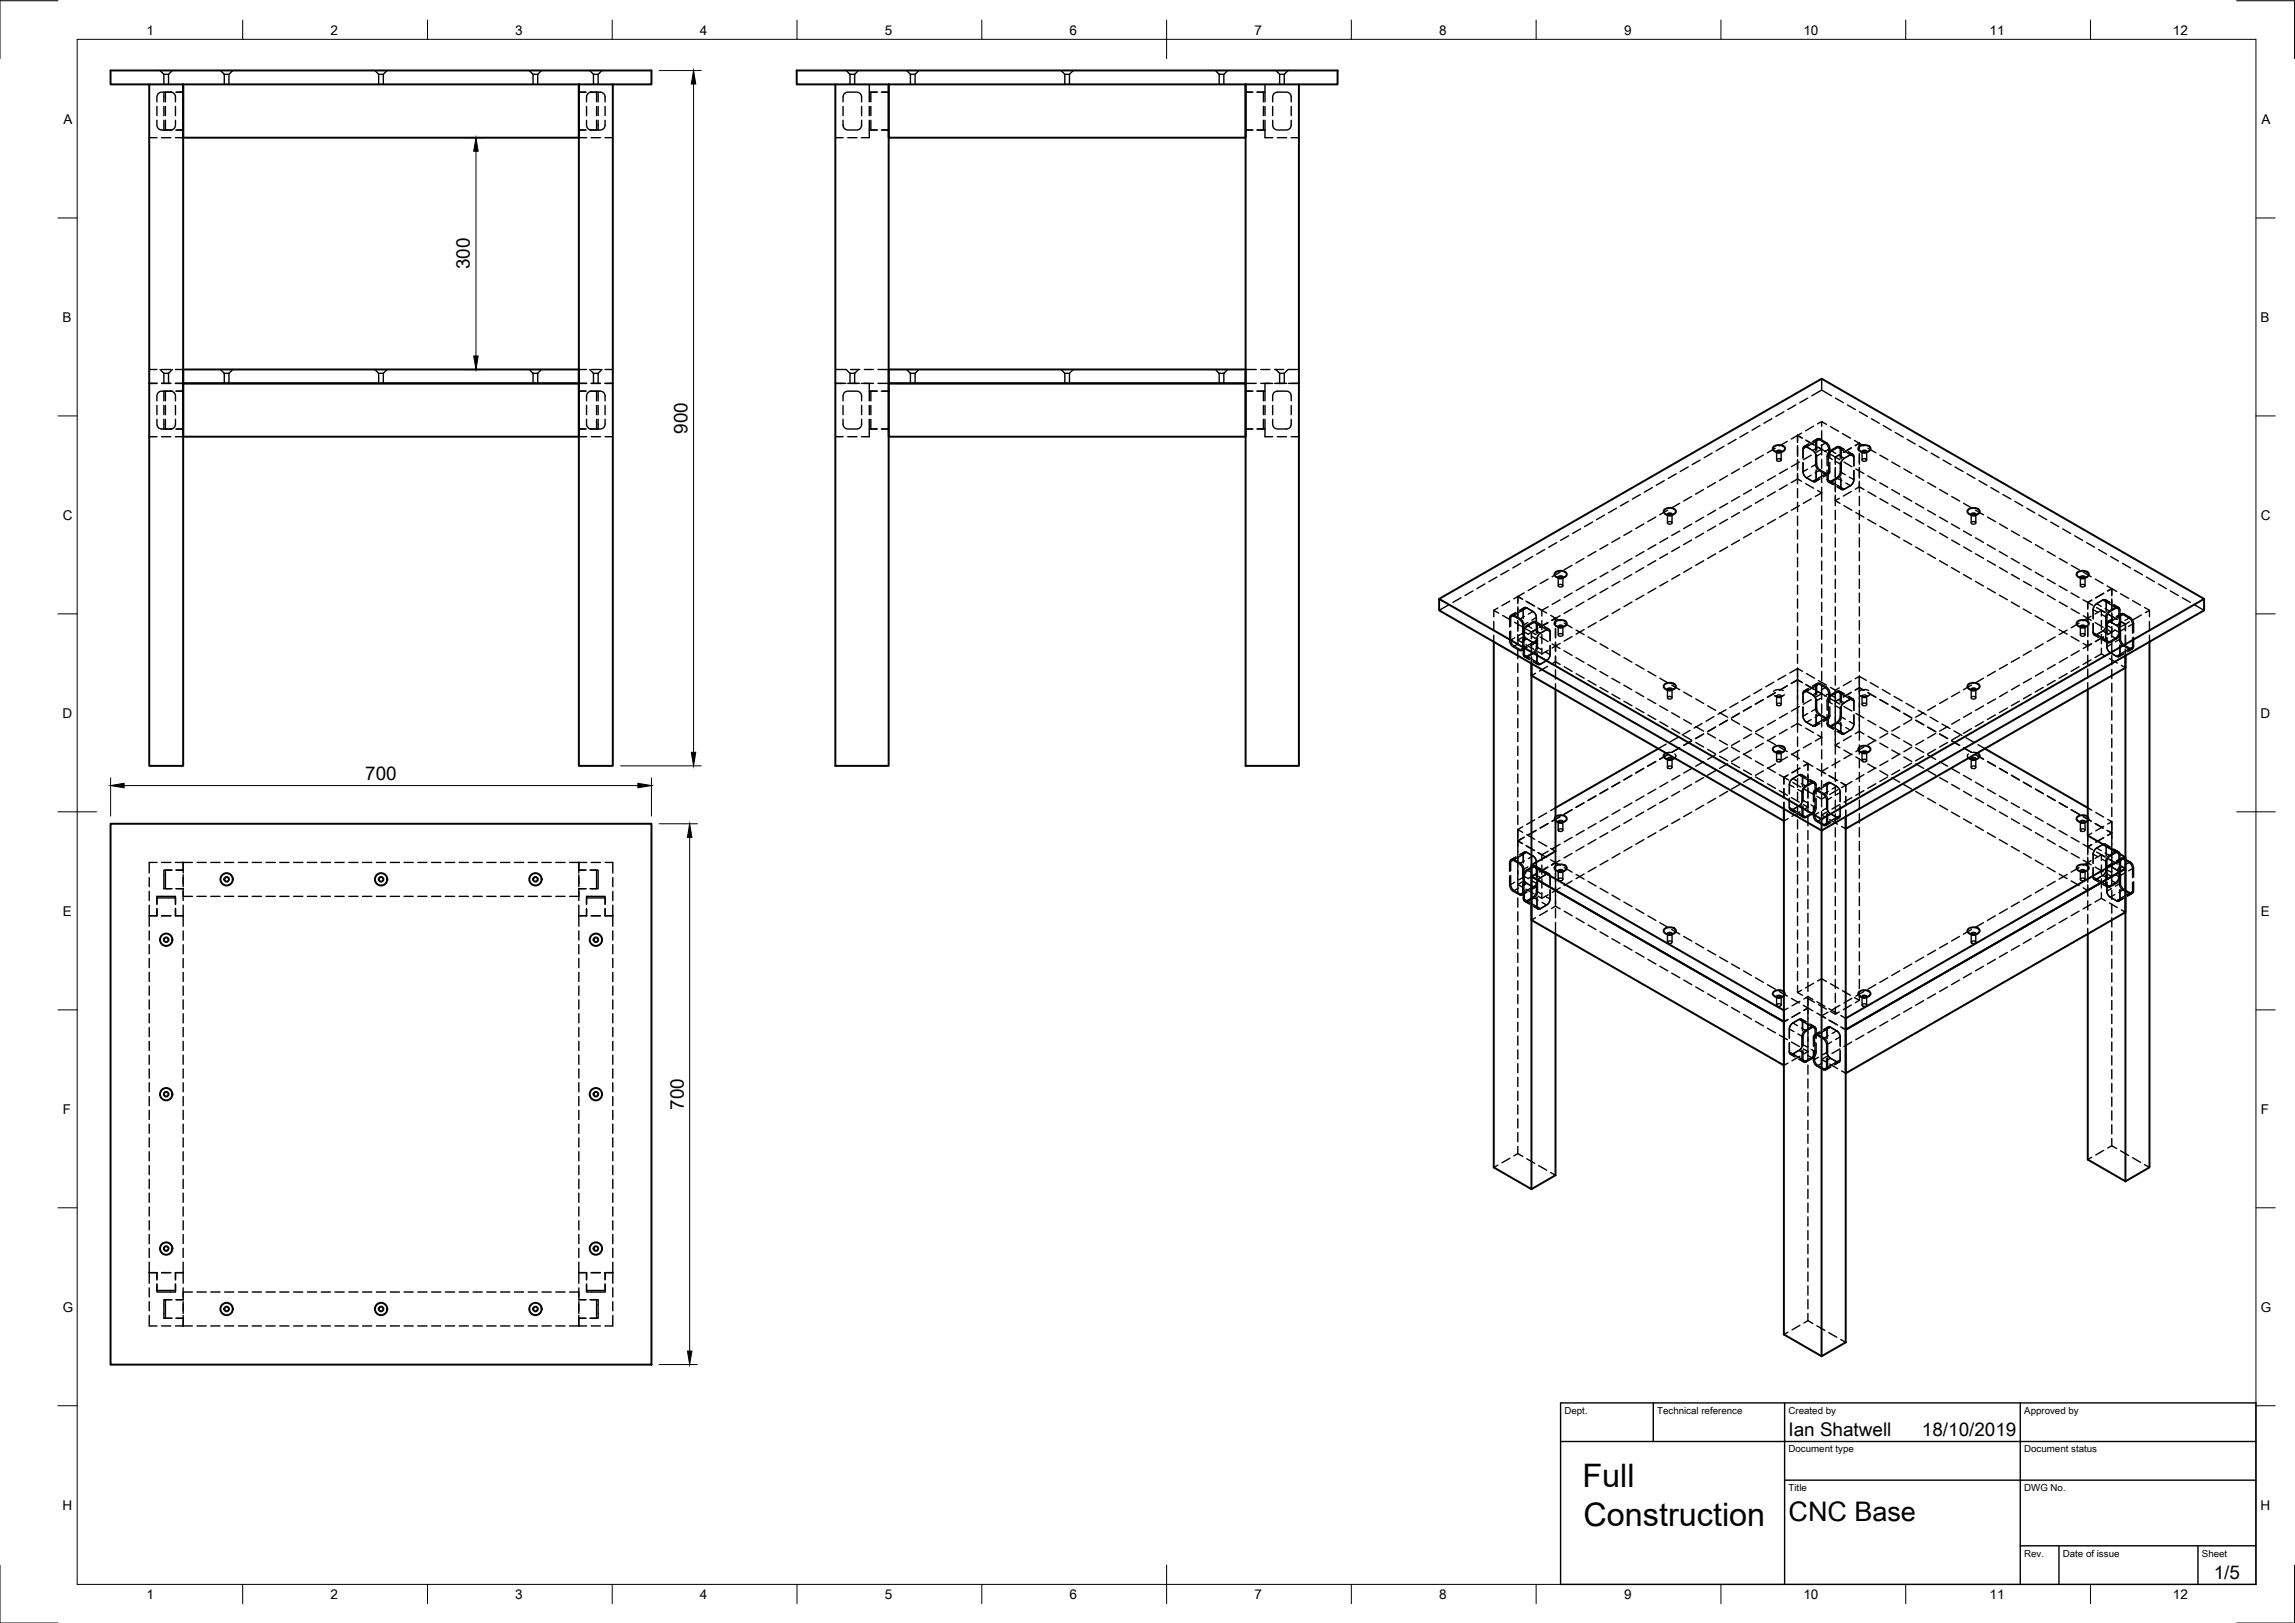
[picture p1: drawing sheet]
<svg xmlns="http://www.w3.org/2000/svg" width="594mm" height="420mm" viewBox="0 0 594 420" stroke-linecap="round" stroke-linejoin="round" font-family="sans-serif">
<defs><g id="words">
<g font-size="8.4">
<text x="409.6" y="384.9">Full</text>
<text x="409.9" y="394.9">Construction</text>
</g>
<text font-size="7" x="463" y="393.7">CNC Base</text>
<g font-size="4.9">
<text x="121.6" y="69.7" transform="rotate(-90 121.6 69.7)">300</text>
<text x="178" y="112.3" transform="rotate(-90 178 112.3)">900</text>
<text x="94.6" y="201.8">700</text>
<text x="177" y="287.3" transform="rotate(-90 177 287.3)">700</text>
<text x="463" y="371.7">Ian Shatwell</text>
<text x="497.5" y="371.7">18/10/2019</text>
<text x="573.1" y="408.8">1/5</text>
</g>
<g font-size="3.5">
<text x="37.9" y="8.9">1</text>
<text x="85.6" y="8.9">2</text>
<text x="133.4" y="8.9">3</text>
<text x="181.1" y="8.9">4</text>
<text x="229" y="8.9">5</text>
<text x="276.8" y="8.9">6</text>
<text x="324.7" y="8.9">7</text>
<text x="372.5" y="8.9">8</text>
<text x="420.4" y="8.9">9</text>
<text x="466.8" y="8.9">10</text>
<text x="515" y="8.9">11</text>
<text x="562.5" y="8.9">12</text>
<text x="16.4" y="32">A</text>
<text x="585.4" y="32">A</text>
<text x="16.2" y="83.3">B</text>
<text x="585.2" y="83.3">B</text>
<text x="16.2" y="134.6">C</text>
<text x="585.2" y="134.6">C</text>
<text x="16.2" y="185.8">D</text>
<text x="585.2" y="185.8">D</text>
<text x="16.2" y="237">E</text>
<text x="585.2" y="237">E</text>
<text x="16.2" y="288.3">F</text>
<text x="585.2" y="288.3">F</text>
<text x="16.2" y="339.6">G</text>
<text x="585.2" y="339.6">G</text>
<text x="16.2" y="390.8">H</text>
<text x="585.2" y="390.8">H</text>
<text x="37.9" y="413.9">1</text>
<text x="85.6" y="413.9">2</text>
<text x="133.4" y="413.9">3</text>
<text x="181.1" y="413.9">4</text>
<text x="229" y="413.9">5</text>
<text x="276.8" y="413.9">6</text>
<text x="324.7" y="413.9">7</text>
<text x="372.5" y="413.9">8</text>
<text x="420.4" y="413.9">9</text>
<text x="466.8" y="413.9">10</text>
<text x="515" y="413.9">11</text>
<text x="562.5" y="413.9">12</text>
</g>
<g font-size="2.5">
<text x="405" y="366">Dept.</text>
<text x="429" y="366">Technical reference</text>
<text x="463" y="366">Created by</text>
<text x="524" y="366">Approved by</text>
<text x="463" y="376">Document type</text>
<text x="524" y="376">Document status</text>
<text x="463" y="386">Title</text>
<text x="524" y="386">DWG No.</text>
<text x="524" y="403">Rev.</text>
<text x="534" y="403">Date of issue</text>
<text x="570" y="403">Sheet</text>
</g>
</g></defs>
<!-- layer: Hidden -->
<g fill="none" stroke="#000" stroke-width=".36">
<path d="M41.4 18.2l1 1M42.4 19.2h1.2M42.4 19.2v2.6M44.6 18.2l-1 1v2.6M57.1 18.2l1 1M58.1 19.2h1.2M58.1 19.2v2.6M60.3 18.2l-1 1v2.6M97 18.2l1 1M98 19.2h1.2M98 19.2v2.6M100.2 18.2l-1 1v2.6"/>
<path d="M137 18.2l1 1M138 19.2h1.2M138 19.2v2.6M140.2 18.2l-1 1v2.6M152.6 18.2l1 1M153.6 19.2h1.2M153.6 19.2v2.6M155.8 18.2l-1 1v2.6M219 18.2l1 1M220 19.2h1.2M220 19.2v2.6M222.2 18.2l-1 1v2.6"/>
<path d="M234.7 18.2l1 1M235.7 19.2h1.2M235.7 19.2v2.6M237.9 18.2l-1 1v2.6M274.6 18.2l1 1M275.6 19.2h1.2M275.6 19.2v2.6M277.8 18.2l-1 1v2.6M314.6 18.2l1 1M315.6 19.2h1.2M315.6 19.2v2.6M317.8 18.2l-1 1v2.6"/>
<path d="M330.2 18.2l1 1M331.2 19.2h1.2M331.2 19.2v2.6M333.4 18.2l-1 1v2.6M38.6 35.6h2M40.6 31.1v1.3a1.3 1.3 0 0 0 1.3 1.3h2.6M40.6 27.6v2.3M41.8 35.6h2.4M42.4 31.1v2.6M42.4 23.9a1.4 1.4 0 0 0-1.8 1.2v1.3M42.4 27.6v2.3M42.8 31.1v2.6"/>
<path d="M42.8 27.6v2.3M44.2 23.9a1.29 1.29 0 0 1 1.2 1.2v1.3M44.3 23.9h-1.9v2.5M44.5 23.9h-1.7v2.5M45.4 35.6h2M45.4 31.1v1.3a1.3 1.3 0 0 1-1.2 1.3M45.4 27.6v2.3M45.5 23.9h1.9M45.5 33.7h1.9M149.8 23.9h1.9M149.8 33.7h1.9M149.8 35.6h2"/>
<path d="M151.8 31.1v1.3a1.29 1.29 0 0 0 1.3 1.3M151.8 27.6v2.3M152.7 23.9h2.1M153 35.6h2.4M153.1 23.9a1.29 1.29 0 0 0-1.3 1.2v1.3M154.4 31.1v2.6h-1.7M154.4 23.9v2.5M154.4 27.6v2.3M154.8 26.4v-2.5a1.38 1.38 0 0 1 1.8 1.2v1.3M154.8 31.1v2.6h-1.9M154.8 27.6v2.3M156.6 35.6h2"/>
<path d="M156.6 31.1v1.3a1.4 1.4 0 0 1-1.8 1.3M156.6 27.6v2.3M216.2 35.6h2M218.2 26.4v-1.3a1.26 1.26 0 0 1 1.3-1.2h2.3a1.29 1.29 0 0 1 1.2 1.2v1.3M218.2 31.1v1.3a1.3 1.3 0 0 0 1.3 1.3h2.3a1.3 1.3 0 0 0 1.2-1.3v-1.3M218.2 27.6v2.3M219.4 35.6h2.4M223 27.6v2.3M225 31.1v2.6h1.9M225 33.7v1.9h-2M225 21.8v2.1M225 27.6v2.3"/>
<path d="M225.4 31.1v2.6h1.7M225.4 27.6v2.3M226.9 23.9h-1.9v2.5M227.1 23.9h-1.7v2.5M228.1 23.9h1.9M228.1 33.7h1.9M322.4 23.9h1.9M322.4 33.7h1.9M325.3 23.9h1.7v2.5M325.5 23.9h1.9v2.5M327 31.1v2.6h-1.7M327 27.6v2.3"/>
<path d="M327.4 31.1v2.6h-1.9M327.4 33.7v1.9h2.1M327.4 21.8v2.1M327.4 27.6v2.3M329.4 26.4v-1.3a1.26 1.26 0 0 1 1.3-1.2h2.3a1.25 1.25 0 0 1 1.2 1.2v1.3M329.4 31.1v1.3a1.29 1.29 0 0 0 1.3 1.3h2.3a1.25 1.25 0 0 0 1.2-1.3v-1.3M329.4 27.6v2.3M330.6 35.6h2.4M334.2 35.6h2M334.2 27.6v2.3M38.6 99.3h2M38.6 95.7h2"/>
<path d="M41.4 95.7l1 .9M41.8 99.3h2.4M41.8 95.7h2.4M42.4 96.6h1.2M42.4 96.6v2.7M43.6 96.6v2.7M44.6 95.7l-1 .9M45.4 99.3h2M45.4 95.7h2M57.1 95.7l1 .9M58.1 96.6h1.2M58.1 96.6v2.7"/>
<path d="M59.3 96.6v2.7M60.3 95.7l-1 .9M97 95.7l1 .9M98 96.6h1.2M98 96.6v2.7M99.2 96.6v2.7M100.2 95.7l-1 .9M137 95.7l1 .9M138 96.6h1.2M138 96.6v2.7M139.2 96.6v2.7M140.2 95.7l-1 .9"/>
<path d="M149.8 99.3h2M149.8 95.7h2M152.6 95.7l1 .9M153 99.3h2.4M153 95.7h2.4M153.6 96.6h1.2M153.6 96.6v2.7M154.8 96.6v2.7M155.8 95.7l-1 .9M156.6 99.3h2M156.6 95.7h2M216.2 99.3h2.8"/>
<path d="M216.2 95.7h2.8M219 95.7l1 .9M219.4 99.3h3.1M220 96.6h1.2M220 96.6v2.7M220.2 95.7h2.3M221.2 96.6v2.7M222.2 95.7l-1 .9M223 99.3h3.1M223.7 95.7h2.4M225 99.3v2M227.3 99.3h2.7"/>
<path d="M227.3 95.7h2.7M234.7 95.7l1 .9M235.7 96.6h1.2M235.7 96.6v2.7M236.9 96.6v2.7M237.9 95.7l-1 .9M274.6 95.7l1 .9M275.6 96.6h1.2M275.6 96.6v2.7M276.8 96.6v2.7M277.8 95.7l-1 .9M314.6 95.7l1 .9"/>
<path d="M315.6 96.6h1.2M315.6 96.6v2.7M316.8 96.6v2.7M317.8 95.7l-1 .9M322.4 99.3h2.8M322.4 95.7h2.8M326.4 99.3h3.1M326.4 95.7h2.3M327.4 99.3v2M329.9 99.3h3.1M329.9 95.7h2.4M330.2 95.7l1 .9"/>
<path d="M331.2 96.6h1.2M331.2 96.6v2.7M332.4 96.6v2.7M333.4 95.7l-1 .9M333.5 99.3h2.7M333.5 95.7h2.7M471.6 98v3M38.6 113.1h2M40.6 108.5v1.3a1.29 1.29 0 0 0 1.3 1.3h2.6M40.6 105v2.4M41.8 113.1h2.4M42.4 101.3a1.38 1.38 0 0 0-1.8 1.2v1.3"/>
<path d="M42.4 101.3v2.5M42.4 108.5v2.6M42.4 105v2.4M42.4 101.3h2.1M42.8 108.5v2.6M42.8 101.3v2.5M42.8 105v2.4M44.2 101.3a1.29 1.29 0 0 1 1.2 1.2v1.3M45.4 113.1h2M45.4 108.5v1.3a1.29 1.29 0 0 1-1.2 1.3M45.4 105v2.4M45.5 111.1h1.9"/>
<path d="M45.5 101.3h1.9M149.8 111.1h1.9M149.8 101.3h1.9M149.8 113.1h2M151.8 108.5v1.3a1.29 1.29 0 0 0 1.3 1.3M151.8 105v2.4M152.7 101.3h2.7a1.25 1.25 0 0 1 1.2 1.2v1.3M153 113.1h2.4M153.1 101.3a1.29 1.29 0 0 0-1.3 1.2v1.3M154.4 108.5v2.6h-1.7M154.4 101.3v2.5M154.4 105v2.4"/>
<path d="M154.8 101.3v2.5M154.8 108.5v2.6h-1.9M154.8 105v2.4M156.6 113.1h2M156.6 108.5v1.3a1.38 1.38 0 0 1-1.8 1.3M156.6 105v2.4M216.2 113.1h2M218.2 103.8v-1.3a1.25 1.25 0 0 1 1.3-1.2h2.3a1.29 1.29 0 0 1 1.2 1.2v1.3M218.2 108.5v1.3a1.29 1.29 0 0 0 1.3 1.3h2.3a1.29 1.29 0 0 0 1.2-1.3v-1.3M218.2 105v2.4M219.4 113.1h2.4M223 105v2.4"/>
<path d="M225 108.5v2.6h1.9M225 111.1v2h-2M225 105v2.4M225.4 108.5v2.6h1.7M225.4 105v2.4M226.9 101.3h-1.9v2.5M227.1 101.3h-1.7v2.5M228.1 111.1h1.9M228.1 101.3h1.9M322.4 111.1h1.9M322.4 101.3h1.9M325.3 101.3h1.7v2.5"/>
<path d="M325.5 101.3h1.9v2.5M327 108.5v2.6h-1.7M327 105v2.4M327.4 108.5v2.6h-1.9M327.4 111.1v2h2.1M327.4 105v2.4M329.4 108.5v1.3a1.29 1.29 0 0 0 1.3 1.3h2.3a1.25 1.25 0 0 0 1.2-1.3v-1.3M329.4 103.8v-1.3a1.25 1.25 0 0 1 1.3-1.2h2.3a1.25 1.25 0 0 1 1.2 1.2v1.3M329.4 105v2.4M330.6 113.1h2.4M334.2 113.1h2M334.2 105v2.4"/>
<path d="M440.1 119.1l-2.1 1.2M443.2 117.3l-2.1 1.2M446.3 115.5l-2.1 1.2M449.4 113.7l-2.1 1.2M452.5 112l-2.1 1.2M453.4 119.6l-2.1 1.2M455.6 110.2l-2.1 1.2M456.5 117.8l-2.1 1.2M458.7 108.4l-2.1 1.2M459.3 116.8l.8 .4M459.5 116l-2 1.2M459.9 117l.5 .3 .7-.3"/>
<path d="M459.9 117v2.1M459.9 118.9a.58 .58 0 0 1 .7-.2 .58 .58 0 0 1 .4 .6 .6 .6 0 0 1-.7 .2 .6 .6 0 0 1-.4-.6zM461.1 117v2.1M461.6 116.8l-.7 .4M461.8 106.6l-2.1 1.2M462.6 114.3l-2 1.1M464.9 104.8l-2.1 1.2M465.3 112.7v1.9M465.3 115.4v2.8M465.3 119v2.7M465.3 112.7l1.3 .8M465.3 112.7l1.1 .6"/>
<path d="M465.3 112.7l-1.6 1M465.8 119.6l-2.1 1.2M466.4 112.1l-1.1 .6M466.7 119.8v2.3a2.07 2.07 0 0 0 .9 1.6l1.6 .9M466.7 116.2v2.4M467.4 113.9l2.1 1.2M467.6 114l2.1 1.2M467.6 115.7a.56 .56 0 0 0-.6-.1 .56 .56 0 0 0-.3 .6M467.6 115.7l1.8 1 .5 .7 .2 .8v2.3M468 103.1l-2.1 1.1M468.2 114.9l-1.2 .7M468.9 117.8l-2.1 1.2"/>
<path d="M469.5 110.3l-2.1 1.2M470 117.9v2.4a1.89 1.89 0 0 0 .9 1.5l1.6 .9a.55 .55 0 0 0 .6 .1 .55 .55 0 0 0 .3-.6v-2.4M470 116.7v-2.4a.54 .54 0 0 1 .3-.5 .54 .54 0 0 1 .6 0l1.7 1 .7 .9 .1 3M470.3 117.7v2.4a2.07 2.07 0 0 0 .9 1.6l1.6 .9a.55 .55 0 0 0 .6 0 .55 .55 0 0 0 .3-.5v-2.4M470.3 116.5v-2.3a.56 .56 0 0 1 .2-.6 .56 .56 0 0 1 .7 0l1.7 1.1 .6 .6 .2 .8v2.4M470.5 115.7l1.1 .6-1.7 .9M470.5 113.6l-1.4 .8M470.7 115.8l2.1 1.2M471.6 109.1l-1.1 .6M471.6 109.1v1.2M471.6 111.5v2.4M471.6 115.1v2.7"/>
<path d="M471.6 119v2.3M471.6 109.1l1.2 .8M471.6 101l2.5 1.5M471.6 101l-2.6 1.5M473.8 117.6l1.3 .7M473.8 110.4l2.1 1.3M475.1 118.3v1.9M475.1 118.3l1.2 .7M475.1 103.1l2.1 1.1M476.1 115.6l1.4 .8M476.1 117.7l-1 .6M476.4 118.6v-2.4a.56 .56 0 0 0-.3-.6 .56 .56 0 0 0-.7 .1l-1.7 1-.5 .7-.3 .8v2.3"/>
<path d="M476.4 119.8v2.3a2.07 2.07 0 0 1-1 1.6l-1.5 .9a.55 .55 0 0 1-.7 .1 .55 .55 0 0 1-.3-.6v-2.4M476.6 119.9v2.4a1.97 1.97 0 0 1-.9 1.6l-1.6 .9a.54 .54 0 0 1-.6 0 .54 .54 0 0 1-.3-.6v-2.3M476.6 118.7v-2.3a.54 .54 0 0 0-.2-.6 .54 .54 0 0 0-.7 0l-1.7 1.1-.6 .8-.2 3M476.9 112.2l2.1 1.2M477.3 119.6l2.1 1.2M478.2 104.8l2.1 1.2M478.4 116.9l1.2 .8-1.1-.7M479 117.7l-1.8 1-.5 .7-.2 .8v2.4M479 117.7a.55 .55 0 0 1 .6-.1 .55 .55 0 0 1 .3 .6M479 117.7a.55 .55 0 0 1 .6 0 .55 .55 0 0 1 .3 .5M479.2 116l-2 1.1M479.9 118.2v2.4"/>
<path d="M480 114l1.3 .7M481.3 114.7v1.9M481.3 117.4v2.8M481.3 114.7l-1 .7M481.3 114.7l1.2 .7M481.3 106.6l2.1 1.2M481.5 116.8l.7 .4M482 117l.5 .3 .7-.3M482 117v2.1M482.1 118.9a.56 .56 0 0 1 .7-.2 .56 .56 0 0 1 .3 .6 .55 .55 0 0 1-.6 .2 .55 .55 0 0 1-.4-.6zM483.2 117v2.1M483.5 116l2.1 1.2"/>
<path d="M483.7 116.8l-.7 .4M484.4 108.4l2.1 1.2M486.6 117.8l2.1 1.2M487.5 110.2l2.1 1.2M489.7 119.6l2.1 1.2M490.6 112l2.1 1.2M493.7 113.7l2.1 1.2M496.8 115.5l2.1 1.2M499.9 117.3l2 1.2M503 119.1l2.1 1.2M406 138.7l-2 1.2M409.1 136.9l-2 1.2"/>
<path d="M412.2 135.1l-2 1.2M415.3 133.4l-2 1.1M418.4 131.6l-2 1.2M419.3 139.2l-2.1 1.2M421.5 129.8l-2 1.2M422.4 137.4l-2.1 1.2M424.6 128l-2 1.2M425.5 135.6l-2.1 1.2M427.7 126.2l-2.1 1.2M428.6 133.9l-2.1 1.1M430.8 124.4l-2 1.2M431.1 133.1l.7 .4"/>
<path d="M431.6 135.4v-2.1l.6 .3 .6-.3v2.1M431.7 135.2a.62 .62 0 0 1 .6-.2 .62 .62 0 0 1 .5 .5 .62 .62 0 0 1-.7 .2 .62 .62 0 0 1-.4-.5zM431.7 132.1l-2.1 1.2M431.7 139.2l-2 1.2M433.4 133.1l-.8 .4M433.9 122.7l-2.1 1.1M434.8 130.3l-2.1 1.2M434.8 137.5l-2 1.1M437 120.9l-2.1 1.2M437.9 139.8l-2.1 1.2M437.9 128.5l-2.1 1.2M437.9 135.7l-2.1 1.1"/>
<path d="M441 138l-2.1 1.2M441 126.7l-2.1 1.2M441 133.9l-2 1.2M444.1 136.2l-2.1 1.2M444.1 124.9l-2.1 1.2M444.1 132.1l-2.1 1.2M447.2 134.5l-2.1 1.1M447.2 123.2l-2.1 1.2M447.2 130.3l-2.1 1.2M450.3 132.7l-2.1 1.2M450.3 121.4l-2.1 1.2M450.3 139.8l-2.1 1.2"/>
<path d="M450.3 128.5l-2.1 1.2M453.4 130.9l-2.1 1.2M453.4 138l-2.1 1.2M453.4 126.7l-2.1 1.2M456.5 129.1l-2.1 1.2M456.5 136.2l-2.1 1.2M456.5 125l-2.1 1.2M459.5 127.3l-2 1.2M459.6 134.5l-2.1 1.2M459.6 123.2l-2.1 1.2M462.6 125.5l-2 1.2M462.7 132.7l-2.1 1.2"/>
<path d="M462.7 121.4l-2.1 1.2M465.3 122.5v2.8M465.3 126.5v2.4M465.3 130v2.4M465.3 133.6v2.4M465.3 137.2v2.4M465.8 130.9l-2.1 1.2M466.4 124.6l-1.1-.6-1.6 .9M467.4 125.2l2.1 1.2M468.9 129.1l-2.1 1.2M470.1 124.1a.55 .55 0 0 1-.2 .6 .55 .55 0 0 1-.7-.1M470.1 121.7v2.4"/>
<path d="M470.5 127l1.1 .6-1.7 .9M471.1 124l-1.2 .7 1.1-.7M471.6 122.5v2.4M471.6 126.1v3.7M471.6 131v2.4M471.6 134.5v2.4M471.6 138.1v2.4M473.1 122.8l-1.1 .6M473.2 124.7l1.3 .7M473.4 122.6l-1.3 .8M473.5 124.8l1.1 .7M475.1 121v2.8"/>
<path d="M475.1 124.6v2.7M475.1 128.1v2.8M475.1 132.1v2.4M475.1 135.7v2.3M475.1 139.3v2.3M475.5 126l1.3 .7-1.2-.6M476.1 129l-1 .6 1.2 .7M476.5 126.1a.56 .56 0 0 0 .3 .6 .56 .56 0 0 0 .6 0M476.5 126.1a.57 .57 0 0 0 .3 .6 .57 .57 0 0 0 .6 0M476.5 123.8v2.3M477.3 130.9l2.1 1.2M479.2 127.2l-2 1.2"/>
<path d="M479.9 121.8v2.4a2.08 2.08 0 0 1-.9 1.5l-1.6 1M480.3 126.6l1-.6 1.2 .7M480.4 132.7l2.1 1.2M480.4 121.4l2.1 1.2M481.3 121v2.8M481.3 124.6v2.7M481.3 128.5v2.4M481.3 132.1v2.4M481.3 135.7v2.3M481.3 139.2v2.4M483.5 134.5l2.1 1.2M483.5 123.2l2.1 1.2"/>
<path d="M483.5 127.3l2.1 1.2M486.6 136.2l2.1 1.2M486.6 125l2.1 1.2M486.6 129.1l2.1 1.2M489.7 138l2 1.2M489.7 126.7l2 1.2M489.7 130.9l2.1 1.2M492.8 139.8l2.1 1.2M492.8 128.5l2.1 1.2M492.8 121.4l2.1 1.2M492.8 132.7l2.1 1.2M495.9 130.3l2 1.2"/>
<path d="M495.9 123.2l2.1 1.2M495.9 134.5l2.1 1.1M499 132.1l2 1.2M499 136.2l2.1 1.2M499 124.9l2.1 1.2M502.1 133.9l2 1.2M502.1 138l2.1 1.2M502.1 126.7l2.1 1.2M505.2 135.7l2 1.1M505.2 139.8l2.1 1.2M505.2 128.5l2.1 1.2M506.1 120.9l2 1.2"/>
<path d="M508.3 137.5l2 1.1M508.3 130.3l2 1.2M509.2 122.7l2 1.1M509.7 133.1l.7 .4M510.3 135.4v-2.1l.5 .3 .7-.3v2.1M510.4 135.1a.55 .55 0 0 1 .6-.1 .55 .55 0 0 1 .4 .5 .55 .55 0 0 1-.7 .2 .55 .55 0 0 1-.3-.6zM511.4 139.2l2 1.2M511.4 132.1l2.1 1.2M512 133.1l-.7 .4M512.3 124.4l2 1.2M514.5 133.9l2.1 1.1M515.4 126.2l2 1.2"/>
<path d="M517.6 135.6l2 1.2M518.5 128l2 1.2M520.7 137.4l2 1.2M521.6 129.8l2 1.2M523.8 139.2l2 1.2M524.7 131.6l2 1.2M527.7 133.4l2.1 1.1M530.8 135.1l2.1 1.2M534 136.9l2 1.2M537 138.7l2.1 1.2M375.1 156.5l-2.6 1.5M378.2 154.7l-2.1 1.2"/>
<path d="M381.3 153l-2.1 1.2M384.4 151.2l-2.1 1.2M386.7 158v1.7M386.7 158l1.2 .7M387.5 149.4l-2.1 1.2M387.7 157.4l-1 .6M389 159.3l2 1.2M390.6 147.6l-2.1 1.2M390.8 155.6l-2 1.2M392.4 158.6l-1.3 .8M392.9 154.4l-1 .6M392.9 154.4v1.9"/>
<path d="M392.9 157.1v2.8M392.9 154.4l1.3 .8M392.9 154.4l1.1 .6M393.7 145.8l-2.1 1.2M394.3 157.9v2.2M394.5 153.5l-1.6 .9M394.6 157.3l-1.3 .8M395 155.6l2.3 1.3M395.2 157.4a.56 .56 0 0 0-.6-.1 .56 .56 0 0 0-.3 .6M395.2 157.4l1.9 1.1 .5 .8 .1 4.6M396.7 144.1l-2 1.1M397.6 151.7l-2 1.2"/>
<path d="M398.1 157.4l1 .6M398.3 157.5l2.1 1.2M399.1 158v1.5M399.9 142.3l-2.1 1.2M400.7 149.9l-2 1.2M400.8 157.1l-1.7 .9M401.4 159.3l1.3 .7M402.8 149.3l.7 .5M402.9 140.5l-2 1.2M403.4 149.5v2.1M403.4 149.5l.4 .3h.4l.4-.3M403.4 151.5a.64 .64 0 0 1 .6-.2 .64 .64 0 0 1 .5 .4 .66 .66 0 0 1-1.1-.2z"/>
<path d="M403.8 148.1l-2 1.2M403.8 159.4l-2 1.2M403.9 155.3l-2.1 1.2M404.6 149.5v2.1M405.1 149.3l-.7 .5M406.9 157.6l-2 1.2M406.9 146.3l-2 1.2M407 153.5l-2.1 1.2M410 155.9l-2.1 1.1M410 144.6l-2.1 1.2M410.1 151.7l-2.1 1.2M413.1 142.8l-2 1.2"/>
<path d="M413.1 154.1l-2 1.2M413.2 149.9l-2.1 1.2M416.2 152.3l-2.1 1.2M416.2 141l-2.1 1.2M416.2 159.4l-2 1.2M416.2 148.1l-2 1.2M419.3 150.5l-2.1 1.2M419.3 157.6l-2 1.2M419.3 146.4l-2 1.2M422.4 148.7l-2.1 1.2M422.4 155.9l-2 1.2M422.4 144.6l-2 1.2"/>
<path d="M425.5 146.9l-2.1 1.2M425.5 154.1l-2 1.2M425.5 142.8l-2 1.2M428.6 145.1l-2.1 1.2M428.6 152.3l-2 1.2M428.6 141l-2 1.2M431.7 143.4l-2.1 1.1M431.7 150.5l-2 1.2M434.8 141.6l-2.1 1.2M434.8 148.7l-2 1.2M437.9 146.9l-2.1 1.2M441 145.2l-2 1.1"/>
<path d="M444.1 143.4l-2.1 1.2M447.2 141.6l-2.1 1.2M465.3 140.8v2.4M465.3 144.3v2.4M465.3 147.9v2.4M465.3 151.5v2.4M465.3 155.1v2.3M465.3 158.6v2.4M471.6 141.7v2.4M471.6 145.2v2.4M471.6 148.8v2.4M471.6 152.4v2.4"/>
<path d="M471.6 156v2.3M471.6 159.5v2.4M475.1 142.8v2.4M475.1 146.4v2.4M475.1 150v2.3M475.1 153.5v2.4M475.1 157.1v2.4M481.3 142.8v2.4M481.3 146.4v2.4M481.3 149.9v2.4M481.3 153.5v2.4M481.3 157.1v2.4"/>
<path d="M495.9 141.6l2 1.2M499 143.4l2 1.2M502.1 145.2l2 1.1M505.2 146.9l2 1.2M508.3 148.7l2 1.2M508.3 141.6l2 1.2M511.4 150.5l2 1.2M511.4 143.4l2.1 1.1M514.5 152.3l2 1.2M514.5 141l2 1.2M514.5 145.1l2.1 1.2M517.5 154.1l2.1 1.2"/>
<path d="M517.5 142.8l2.1 1.2M517.6 146.9l2 1.2M520.6 155.9l2.1 1.2M520.6 144.6l2.1 1.2M520.7 148.7l2 1.2M523.7 157.6l2.1 1.2M523.7 146.4l2.1 1.2M523.8 150.5l2 1.2M526.8 159.4l2.1 1.2M526.8 148.1l2.1 1.2M526.9 152.3l2 1.2M526.9 141l2 1.2"/>
<path d="M529.9 149.9l2.1 1.2M530 154.1l2 1.2M530 142.8l2 1.2M533 151.7l2.1 1.2M533.1 155.9l2 1.1M533.1 144.6l2 1.2M536.1 153.5l2.1 1.2M536.2 157.6l2 1.2M536.2 146.3l2 1.2M538 149.3l.7 .5M538.5 149.5l.4 .3h.5l.3-.3M538.5 149.5v2.1"/>
<path d="M538.6 151.4a.55 .55 0 0 1 .7-.2 .55 .55 0 0 1 .3 .6 .55 .55 0 0 1-.6 .2 .55 .55 0 0 1-.4-.6zM539.2 155.3l1.2 .7M539.3 148.1l2 1.2M539.3 159.4l2 1.2M539.7 149.5v2.1M540.1 140.5l2.1 1.2M540.3 149.3l-.8 .5M540.4 156l1.3 .7M540.4 156v1.7M540.4 158.6v2.7M541.3 159.5l-2.1 1.2M541.5 155.4l-1.1 .6"/>
<path d="M542.3 158.9l1.7-.9v1.5M542.4 149.9l2 1.2M542.7 157.3l2.3 1.3M543.2 142.3l2.1 1.2M544.3 155.3a.56 .56 0 0 1 .7 0 .56 .56 0 0 1 .2 .6M544.3 155.3l-1.7 1.1-.6 .6-.2 .8v2.4M544.6 153.6l-2.1 1.2M545 155.3l1.2 .7M545.2 159.4v2.4a2.07 2.07 0 0 1-.9 1.6l-1.6 .9M545.2 155.9v2.3M545.4 151.7l1.3 .7M545.8 159.1l2.3 1.3"/>
<path d="M546.3 144.1l2.1 1.1M546.7 152.4l-1.1 .6M546.7 152.4v1.8M546.7 155v2.8M546.7 158.6v2.8M546.7 152.4l1.2 .7M547.1 156.5l1.4 .8M548.9 159l-1.1 .7M548.9 153.7l2.1 1.2M549.2 158.9l-1.3 .7M549.4 145.8l2.1 1.2M552 155.5l2.1 1.2"/>
<path d="M552.5 147.6l2.1 1.2M554.3 159.2l-2 1.2M555.1 157.3l1.3 .7M555.6 149.4l2.1 1.2M556.4 158v1.7M556.4 158l-1.1 .6M558.7 151.2l2.1 1.2M561.8 153l2.1 1.2M564.9 154.7l2.1 1.2M568 156.5l2.5 1.5M386.7 160.9v2.4M386.7 164.4v1.7"/>
<path d="M390.8 162.3v-2.4a.54 .54 0 0 1 .2-.5 .54 .54 0 0 1 .7 0l1.7 1 .6 .7 .2 .6v2.6M390.8 163.5v2.4a1.97 1.97 0 0 0 .9 1.5l1.6 1a.54 .54 0 0 0 .6 0 .54 .54 0 0 0 .3-.6v-2.3M391.1 162.2v-2.4a.56 .56 0 0 1 .2-.6 .56 .56 0 0 1 .7 .1l1.7 1 .6 .7 .2 .7v2.4M391.1 163.3v2.4a1.98 1.98 0 0 0 .9 1.6l1.6 .9a.56 .56 0 0 0 .6 0 .56 .56 0 0 0 .3-.5v-2.4M392.1 161.1l2 1.2M392.9 160.7v2.7M392.9 164.2v2.8M392.9 168.2v2.4M392.9 171.7v2.4M392.9 175.3v2.4M392.9 178.9v2.4M394.3 163.8a2.07 2.07 0 0 0 .9 1.6l1.6 .9"/>
<path d="M394.3 161.3v4.5M394.5 164.8l-1.6 .9 1.1 .6M394.6 170l1.2 .7M394.9 170.1l1.1 .7M395 166.9l2 1.2M395.2 162.9l1.2 .7M395.2 167.7l-1.3 .7M395.3 167.6l-1.1 .7M396.3 167l1.1-.6-1.2 .7M396.4 163.6v1.7M396.4 166.5v2.4M396.4 170.1v1.7"/>
<path d="M396.4 163.6l1.2 .7M396.8 166.3a.54 .54 0 0 0 .6 .1 .54 .54 0 0 0 .3-.6 .53 .53 0 0 1-.3 .6 .53 .53 0 0 1-.6-.1zM396.9 171.3l1.2 .7M397.4 160.9l1.3 .7M397.5 163l-1.1 .6M397.5 174.3l-1.1 .6M397.6 163l-2 1.2M397.7 161.5a.54 .54 0 0 0-.3-.6 .54 .54 0 0 0-.6 .1l-1.6 .9a2.07 2.07 0 0 0-.9 1.5M397.7 165.1v2.3a1.89 1.89 0 0 1-.9 1.6l-1.6 .9a.56 .56 0 0 1-.6 .1 .56 .56 0 0 1-.3-.6v-2.4M397.7 161.1l1.1 .6M397.8 171.4a.56 .56 0 0 0 .3 .6 .56 .56 0 0 0 .7-.1M397.8 165.5v2.4"/>
<path d="M397.8 169v2.4M398 165.2v2.4l-.2 .8-.5 .6-1.8 1.1a.55 .55 0 0 1-.6 0 .55 .55 0 0 1-.3-.6v-2.3M398 164v-2.4a.56 .56 0 0 0-.3-.5 .56 .56 0 0 0-.6 0l-1.7 1.1-.6 .6-.2 .8v2.4M398.1 168.7l1 .6M398.7 164.9l2 1.2M398.8 163.9a2.07 2.07 0 0 0-1 1.6M398.8 163.9l-.6 .6-.4 1M399.1 160.7v2.3M399.1 164.2v2.4M399.1 167.8v1.5M399.7 162.2l1.3 .7M400.3 163a.56 .56 0 0 1 .7 0 .56 .56 0 0 1 .3 .5"/>
<path d="M400.3 163a.56 .56 0 0 1 .7-.1 .56 .56 0 0 1 .3 .6M400.3 163l-1.5 .9M400.3 171l-1.5 .9M400.6 161.2l-2.1 1.2M400.6 172.5l-2.1 1.2M400.7 161.2l-2 1.2M400.8 168.3l-1.7 1M401.3 169.5a1.98 1.98 0 0 1-1 1.5M401.3 169.5l-.3 .7-.7 .8M401.3 163.5v2.4M401.3 167.1v2.4M401.6 171.9l1.1-.6 1.2 .7"/>
<path d="M401.8 166.7l2 1.2M402.7 160v1.5M402.7 162.7v2.4M402.7 166.3v2.4M402.7 169.8v2.4M402.7 173.4v2.4M402.7 177v1.5M402.7 160l-1.1 .6M402.7 160l1.2 .7M402.8 162.1l.7 .4M403.4 162.2v2.2M403.4 162.3l.4 .3 .5-.1 .3-.2"/>
<path d="M403.4 164.2a.58 .58 0 0 1 .7-.2 .58 .58 0 0 1 .4 .5 .59 .59 0 0 1-.7 .3 .59 .59 0 0 1-.4-.6zM403.9 166.6l-2.1 1.1M404.6 162.2v2.2M404.9 168.5l2 1.2M404.9 172.6l2.1 1.2M404.9 161.3l2.1 1.2M405.1 162.1l-.7 .4M407 164.8l-2.1 1.2M407.9 170.2l2.1 1.3M408 174.4l2.1 1.2M408 163.1l2.1 1.2M410.1 163l-2.1 1.2"/>
<path d="M411.1 172l2 1.2M411.1 176.2l2.1 1.2M411.1 164.9l2.1 1.2M413.2 161.2l-2.1 1.2M414.1 173.8l2.1 1.2M414.2 177.9l2 1.2M414.2 166.7l2 1.2M417.2 175.6l2.1 1.2M417.3 179.7l2 1.2M417.3 168.4l2 1.2M420.3 177.4l2.1 1.2M420.4 170.2l2 1.2"/>
<path d="M423.4 179.2l2.1 1.2M423.5 172l2 1.2M426.6 173.8l2 1.2M429.7 175.6l2 1.2M431.1 178.4l.7 .4M432.8 177.4l2 1.2M433.4 178.4l-.8 .4M435.8 179.2l2.1 1.1M456.1 178.4l-2.1 1.2M459.2 176.6l-2.1 1.2M459.5 179.3l-2 1.2M461.6 178.8a2.33 2.33 0 0 0-2.5 .2"/>
<path d="M461.9 179.9a2.21 2.21 0 0 1-2.5 .2l.7 .4M462.3 174.8l-2.1 1.2M462.6 177.5l-2 1.2M465.3 173.1v2.9l1.3 .7M465.3 162.2v2.4M465.3 165.8v2.4M465.3 169.4v2.3M465.3 172.9v2.4M465.3 176v13.6M465.3 176l-1.6 .9M465.3 176l1.1 .6M466.6 173.8l-1.3-.7-2 1.1"/>
<path d="M466.7 179.5v2.4M467.4 177.2l2.1 1.2M467.6 174.4l2.1 1.2M467.6 177.3l2.1 1.2M467.6 179a.56 .56 0 0 0-.6-.1 .56 .56 0 0 0-.3 .6M467.6 179l1.6 .9M468.2 178.2l-1.2 .7M469.2 179.9l.6 .6 .3 .9M469.2 179.9a1.98 1.98 0 0 1 .9 1.5M470 180v-2.4a.54 .54 0 0 1 .2-.6 .54 .54 0 0 1 .7 .1l1.6 .9a1.97 1.97 0 0 1 .9 1.6v2.3M470.3 179.8v-2.4a.55 .55 0 0 1 .2-.5 .55 .55 0 0 1 .7 0l1.7 1 .6 .7 .2 .8v2.4M470.5 179l1.1 .6-1.7 .9"/>
<path d="M470.5 176.9l-1.4 .8M470.7 179.1l2.1 1.2M470.7 176.2l2.1 1.2M471.6 163.1v2.4M471.6 166.7v2.4M471.6 170.2v2.4M471.6 173.8v2.4M471.6 177.4v3.7M473.8 177.9l1.3 .8 1-.6M475.1 178.7v2.9l-1.3-.7M475.1 160.7v2.4M475.1 164.3v2.3"/>
<path d="M475.1 167.8v2.4M475.1 171.4v2.4M475.1 175v2.4M475.1 178.5v2.4M476.1 178.9l1.4 .8M479.2 179.2l-2 1.2M479.2 176.3l-2 1.2M480.3 175.7l1-.6 1.8 1M481.3 175.1v2.9l-1 .6 1-.6M481.3 160.7v2.3M481.3 164.2v2.4M481.3 167.8v2.4"/>
<path d="M481.3 171.4v2.4M481.3 175v2.3M481.3 178v13.6M481.3 178l1.2 .7M483.5 179.3l2.1 1.2M483.7 178.8a2.34 2.34 0 0 0-2.5 .2M484 179.9a2.21 2.21 0 0 1-2.5 .2l.7 .4M484.1 176.7l2.1 1.2M487.2 178.5l2.1 1.2M507.2 179.2l-2 1.1M509.7 178.4l.7 .4M510.3 177.4l-2 1.2"/>
<path d="M512 178.4l-.7 .4M513.4 175.6l-2 1.2M516.5 173.8l-2 1.2M519.6 172l-2.1 1.2M519.6 179.2l-2 1.2M522.7 170.2l-2.1 1.2M522.7 177.4l-2 1.2M525.8 179.7l-2.1 1.2M525.8 168.4l-2.1 1.2M525.8 175.6l-2 1.2M528.9 177.9l-2.1 1.2M528.9 166.7l-2.1 1.2"/>
<path d="M528.9 173.8l-2 1.2M529.9 161.2l2.1 1.2M532 176.2l-2.1 1.2M532 164.9l-2.1 1.2M532 172l-2 1.2M533 163l2.1 1.2M535.1 174.4l-2.1 1.2M535.1 163.1l-2.1 1.2M535.1 170.2l-2 1.3M536.1 164.8l2.1 1.2M538 162.1l.7 .4M538.2 172.6l-2.1 1.2"/>
<path d="M538.2 161.3l-2.1 1.2M538.2 168.5l-2 1.2M538.5 162.3l.4 .3 .6-.1 .2-.2M538.5 162.2v2.2M538.6 164.2a.57 .57 0 0 1 .6-.2 .57 .57 0 0 1 .4 .5 .58 .58 0 0 1-.6 .2 .58 .58 0 0 1-.4-.5zM539.2 166.6l1.2 .6 1.1-.6M539.7 162.2v2.2M540.3 162.1l-.8 .4M540.4 162.2v2.6M540.4 165.8v2.6M540.4 169.6v2.4M540.4 173.2v2.4"/>
<path d="M540.4 176.7v1.8M541.3 170.8l-2.1 1.2M541.3 166.7l-2 1.2M541.8 163.8a.55 .55 0 0 0 .3 .5 .55 .55 0 0 0 .6 0M541.8 161.4v2.4M542.1 164.3l1.2 .8M542.4 161.2l2 1.2M544 160.7v2.3M544 164.2v2.4M544 167.8v1.5M544 169.3l-1.7 .9M544 169.3l1 .6"/>
<path d="M544.2 165.6l1.2 .6M544.4 165.7l1.2 .7M544.4 164.9l-2 1.2M544.6 164.9l-2.1 1.2M545.4 167.4l.2 .8 .7 .8M545.4 167.4a1.89 1.89 0 0 0 .9 1.6M545.4 165.1v2.3M545.4 163l1.3 .7M545.5 161l-.1 .5a.54 .54 0 0 1 .2-.6 .54 .54 0 0 1 .7 .1l-.5-.2zM546 170.5l2.1 1.2M546.3 161l1.6 .9M546.3 169l1.6 .9"/>
<path d="M546.7 162.2v1.5l-1.1 .6M546.7 162.6v2.4M546.7 166.1v2.4M546.7 169.7v2.4M546.7 173.3v2.4M546.7 176.9v2.3M546.9 160.2l-1.3 .7M547.5 163.1l-2.1 1.2M547.9 161.9a2.07 2.07 0 0 1 .9 1.5l-.4-.9zM548.5 161.3v2.4a1.98 1.98 0 0 1-.9 1.5l-1.6 1a.56 .56 0 0 1-.6 0 .56 .56 0 0 1-.3-.6v-2.3M548.5 160.1v-2.4a.55 .55 0 0 0-.3-.5 .55 .55 0 0 0-.6 0l-1.8 1-.5 .7-.2 .8v2.4M548.6 163.2v2.3a2.07 2.07 0 0 0 .9 1.6l1.6 .9a.55 .55 0 0 0 .6 .1 .55 .55 0 0 0 .3-.6v-2.4"/>
<path d="M548.6 162v-2.4a.56 .56 0 0 1 .3-.6 .56 .56 0 0 1 .6 .1l1.6 .9a1.98 1.98 0 0 1 .9 1.6v2.3M548.8 160.1v-2.2a.56 .56 0 0 0-.3-.6 .56 .56 0 0 0-.6 .1l-1.9 1.1-.5 .8-.1 4.6M548.8 169.4a.56 .56 0 0 1-.3 .6 .56 .56 0 0 1-.6-.1M548.8 163.8a2.07 2.07 0 0 1-.9 1.6l-1.6 .9a.53 .53 0 0 1-.7 .1 .53 .53 0 0 1-.2-.6M548.8 161.3v4.5M548.8 167v2.4M548.9 161.8v-2.4a.54 .54 0 0 1 .3-.5 .54 .54 0 0 1 .6 0l1.8 1.1 .5 .6 .2 .8v2.4M548.9 163v2.6l.2 .6 .6 .6 1.7 1.1a.55 .55 0 0 0 .6 0 .55 .55 0 0 0 .3-.6v-2.3M548.9 160.8l1.3 .8M549.1 161l1.1 .6M549.1 172.3l1.1 .6M549.8 169.2l-1.3 .8 1.1-.7"/>
<path d="M550.2 161.6v1.7M550.2 164.5v2.3M550.2 168v1.7M550.2 161.6l-1.7 .9M551.2 161l-1 .6M551.8 168.1l-1.1 .6M552 167.9l-1.2 .8M556.4 160.9v2.4M556.4 164.4v1.7M392.9 182.5v2.3M392.9 186v2.4M392.9 189.6v2.4"/>
<path d="M392.9 193.2v2.4M392.9 196.8v2.3M420.4 181.5l2 1.2M423.5 183.3l2 1.2M425.5 198.9l-2.1 1.2M426.5 181l2.1 1.1M426.6 185.1l2 1.2M428.6 197.1l-2.1 1.2M429.6 182.7l2.1 1.2M429.7 186.9l2 1.1M431.1 196.3l.7 .5M431.3 192.6l-2 1.2"/>
<path d="M431.6 180.6v-2l.6 .3 .6-.3v2M431.6 198.6v-2l.5 .3 .4-.1 .3-.2v2M431.7 198.5a.56 .56 0 0 1 .6-.3 .56 .56 0 0 1 .4 .6l-.7 .2-.3-.2zM431.7 180.5a.58 .58 0 0 1 .6-.2 .58 .58 0 0 1 .4 .5 .59 .59 0 0 1-.6 .2 .59 .59 0 0 1-.4-.5zM431.7 195.4l-2.1 1.2M432.5 194.8l-1.2 .2M432.7 184.5l2.1 1.2M432.8 188.6l2 1.2M433.4 196.3l-.8 .5M433.6 195.2l.2 .6-.3 .4M434.4 190.9l-2.1 1.1M434.8 193.6l-2.1 1.2"/>
<path d="M435.8 186.3l2.1 1.2M435.8 190.4l2.1 1.2M437.5 189.1l-2.1 1.2M437.9 191.8l-2.1 1.2M437.9 198.9l-2.1 1.2M438.9 188.1l2.1 1.2M439 192.2l2 1.2M439 180.9l2 1.2M440.6 187.3l-2.1 1.2M441 190l-2.1 1.2M441 197.2l-2 1.2M442 189.9l2.1 1.2"/>
<path d="M442 194l2.1 1.2M442 182.7l2.1 1.2M443.7 185.5l-2.1 1.2M444.1 199.5l-2.1 1.2M444.1 188.2l-2.1 1.2M444.1 195.4l-2.1 1.2M445.1 191.6l2.1 1.2M445.1 195.8l2.1 1.2M445.1 184.5l2.1 1.2M446.8 183.7l-2.1 1.2M447.2 197.7l-2.1 1.2M447.2 186.5l-2.1 1.1"/>
<path d="M447.2 193.6l-2.1 1.2M448.2 193.4l2.1 1.2M448.2 197.6l2.1 1.2M448.2 186.3l2.1 1.2M449.9 181.9l-2.1 1.2M450.3 195.9l-2.1 1.2M450.3 184.7l-2.1 1.2M450.3 191.8l-2.1 1.2M451.3 195.2l2.1 1.2M451.3 199.3l2.1 1.2M451.3 188.1l2.1 1.2M453 180.2l-2.1 1.2"/>
<path d="M453.4 194.2l-2.1 1.1M453.4 182.9l-2.1 1.2M453.4 190l-2.1 1.2M454.4 197l2.1 1.2M454.4 189.8l2.1 1.2M456.5 192.4l-2.1 1.2M456.5 181.1l-2.1 1.2M456.5 199.5l-2.1 1.2M456.5 188.3l-2.1 1.1M457.5 198.8l2 1.2M457.5 191.6l2.1 1.2M459.3 194.6l.8 .4"/>
<path d="M459.5 190.6l-2 1.2M459.6 197.8l-2.1 1.1M459.6 186.5l-2.1 1.2M459.9 196.9v-2.1l.5 .3 .7-.3v2.1M459.9 180.2v2.2M459.9 180.1a.56 .56 0 0 1 .7-.3 .56 .56 0 0 1 .4 .6l-.9 .1zM459.9 196.8a.58 .58 0 0 1 .7-.3 .58 .58 0 0 1 .4 .6 .59 .59 0 0 1-.6 .2 .59 .59 0 0 1-.5-.5zM460 182.2a.55 .55 0 0 1 .6-.2 .55 .55 0 0 1 .4 .6 .56 .56 0 0 1-.7 .2 .56 .56 0 0 1-.3-.6zM460.6 193.4l2.1 1.2M461.1 180.2v2.2M461.6 194.6l-.7 .4M461.6 180.1l-.7 .4"/>
<path d="M462.6 188.8l-2 1.2M462.7 196l-2.1 1.1M462.7 184.7l-2.1 1.2M463.7 195.2l2.1 1.2M465.3 190.8v2.4M465.3 194.4v2.3M465.3 197.9v2.4M465.8 194.2l-2.1 1.2M465.8 182.9l-2.1 1.2M465.9 198.9l-2 1.1M466.4 187.9l-1.1-.6-1.6 .9M466.7 185.4l.3 1 .6 .6"/>
<path d="M466.7 185.4a2.07 2.07 0 0 0 .9 1.6M466.7 183v2.4M466.8 197l1.2 .7M467.4 188.5l2.1 1.2M467.6 187l1.6 .9M468 197.7l-1 .6M468 197.7v1.8M468 197.7l1.3 .7M468.9 192.4l-2.1 1.2M468.9 181.1l-2.1 1.2M470 181.2v2.4a1.97 1.97 0 0 0 .9 1.5l1.6 .9a.55 .55 0 0 0 .6 .1 .55 .55 0 0 0 .3-.6v-2.4M470.1 187.4a.56 .56 0 0 1-.2 .6 .56 .56 0 0 1-.7-.1"/>
<path d="M470.1 181.4v2.4M470.1 185v2.4M470.3 181v2.4l.2 .8 .5 .6 1.8 1.1a.56 .56 0 0 0 .6 0 .56 .56 0 0 0 .3-.6v-2.3M470.3 199l2.1 1.2M470.5 190.3l1.1 .6-1.7 .9M471.1 187.2l-1.2 .8 1.1-.7M471.5 199.7v1.2M471.5 199.7l1.1 .6M471.6 182.2v2.4M471.6 185.8v2.4M471.6 189.4v3.5M471.6 194.1v2.4"/>
<path d="M471.6 197.7v2M473.1 186.1l-1.1 .6M473.2 198.8l-1.7 .9M473.2 188l1.3 .7M473.4 185.9l-1.3 .7M473.5 188.1l1.1 .7M475.1 181.6v13.6M475.1 196.4v2.4M475.1 200v2.4M475.1 181.6l1.2 .7M475.5 189.3l1.3 .7-1.2-.6M476.1 192.3l-1 .6 1.2 .7"/>
<path d="M476.1 181l-1 .6M476.3 197l-2.1 1.2M476.4 183v2.4l-.3 .8-.5 .7-1.7 1a.56 .56 0 0 1-.7 .1 .56 .56 0 0 1-.3-.6v-2.4M476.4 181.9v-2.4a.56 .56 0 0 0-.3-.6 .56 .56 0 0 0-.7 .1l-1.7 1-.5 .7-.3 .7v2.4M476.5 189.4a.55 .55 0 0 0 .3 .6 .55 .55 0 0 0 .6-.1M476.5 183.5v2.3M476.5 187v2.4M476.6 183.2v2.4a1.89 1.89 0 0 1-.9 1.5l-1.6 1a.54 .54 0 0 1-.6 0 .54 .54 0 0 1-.3-.6v-2.3M476.6 182v-2.4a.54 .54 0 0 0-.2-.5 .54 .54 0 0 0-.7 0l-1.6 .9a1.97 1.97 0 0 0-.9 1.6v2.4M477.3 194.2l2.1 1.2M477.3 182.9l2.1 1.2M477.4 181.9l-.7 .8-.2 .8"/>
<path d="M477.4 181.9a1.98 1.98 0 0 0-.9 1.6M478.4 180.2l1.2 .7M479 181a.56 .56 0 0 1 .6-.1 .56 .56 0 0 1 .3 .6M479 181l-1.6 .9M479 189l-1.6 .9M479.2 190.5l-2 1.2M479.4 195.2l-2.1 1.2M479.9 187.5l-.3 .9-.6 .6M479.9 187.5a2.07 2.07 0 0 1-.9 1.5M479.9 181.5v2.4M479.9 185.1v2.4M480.3 189.9l1-.6 1.2 .7"/>
<path d="M480.4 196l2.1 1.1M480.4 184.7l2.1 1.2M481.3 192.8v2.4M481.3 196.4v2.4M481.3 200v2.4M481.5 194.6l.7 .4M482 196.9v-2.1l.5 .3 .7-.3v2.1M482 180.2v2.2M482 180.1a.56 .56 0 0 1 .7-.3 .56 .56 0 0 1 .4 .6l-.8 .1zM482 182.2a.56 .56 0 0 1 .7-.3 .56 .56 0 0 1 .4 .7l-.7 .1-.4-.2zM482.1 196.7a.52 .52 0 0 1 .7-.2 .52 .52 0 0 1 .2 .6 .52 .52 0 0 1-.6 .2 .52 .52 0 0 1-.3-.6zM482.5 193.4l-2.1 1.2"/>
<path d="M483.2 180.2v2.2M483.5 197.8l2.1 1.1M483.5 186.5l2.1 1.2M483.5 190.6l2.1 1.2M483.7 194.6l-.7 .4M483.7 180.1l-.7 .4M485.6 191.6l-2.1 1.2M485.6 198.8l-2.1 1.2M486.6 199.5l2.1 1.2M486.6 188.3l2.1 1.1M486.6 192.4l2.1 1.2M486.6 181.1l2.1 1.2"/>
<path d="M488.7 189.8l-2.1 1.2M488.7 197l-2.1 1.2M489.7 190l2 1.2M489.7 194.2l2.1 1.1M489.7 182.9l2.1 1.2M490.3 180.3l2.1 1.2M491.7 199.3l-2 1.2M491.7 188.1l-2 1.2M491.8 195.2l-2.1 1.2M492.8 191.8l2.1 1.2M492.8 195.9l2.1 1.2M492.8 184.7l2.1 1.2"/>
<path d="M493.4 182.1l2.1 1.2M494.9 197.6l-2.1 1.2M494.9 186.3l-2.1 1.2M494.9 193.4l-2.1 1.2M495.9 193.6l2 1.2M495.9 197.7l2.1 1.2M495.9 186.5l2.1 1.1M496.5 183.9l2.1 1.1M497.9 195.8l-2 1.2M497.9 184.5l-2 1.2M498 191.6l-2.1 1.2M499 195.4l2 1.2"/>
<path d="M499 199.5l2.1 1.2M499 188.2l2.1 1.2M499.6 185.6l2.1 1.2M501 194l-2 1.2M501 182.7l-2 1.2M501.1 189.9l-2.1 1.2M502.1 197.2l2 1.2M502.1 190l2.1 1.2M502.7 187.4l2.1 1.2M504.1 192.2l-2 1.2M504.1 180.9l-2 1.2M504.2 188.1l-2.1 1.2"/>
<path d="M505.2 198.9l2 1.2M505.2 191.8l2.1 1.2M505.8 189.2l2.1 1.2M507.2 190.4l-2 1.2M507.3 186.3l-2.1 1.2M508.3 193.6l2 1.2M508.9 191l2.1 1.2M509.5 195.2l-.2 .6 .3 .4M509.7 196.3l.7 .5M510.3 180.6v-2l.5 .3 .7-.3v2M510.3 198.6v-2l.4 .3 .4-.1 .4-.2v2M510.3 188.6l-2 1.2"/>
<path d="M510.3 198.5a.54 .54 0 0 1 .7-.3 .54 .54 0 0 1 .3 .6 .55 .55 0 0 1-.6 .2 .55 .55 0 0 1-.4-.5zM510.3 184.5l-2 1.2M510.4 180.4a.56 .56 0 0 1 .6-.2 .56 .56 0 0 1 .4 .6 .55 .55 0 0 1-.7 .2 .55 .55 0 0 1-.3-.6zM510.6 194.8l1.2 .2M511.4 195.4l2.1 1.2M512 192.8l1.8 1M512 196.3l-.7 .5M513.4 186.9l-2 1.1M513.5 182.7l-2.1 1.2M514.5 197.1l2.1 1.2M516.5 185.1l-2 1.2M516.6 181l-2.1 1.1"/>
<path d="M517.6 198.9l2 1.2M519.6 183.3l-2.1 1.2M522.7 181.5l-2.1 1.2M546.7 180.4v2.4M546.7 184v2.4M546.7 187.6v2.4M546.7 191.2v2.3M546.7 194.7v2.4M546.7 198.3v2.4M392.9 200.3v2.4M392.9 203.9v2.4M392.9 207.5v2.4"/>
<path d="M392.9 211.1v2.3M392.9 214.6v16.7M392.9 217.7l1.1 .6M392.9 217.7l1.3 .7M394.2 214l-1.3 .8 1.3 .7M394.5 216.7l-1.6 1M395 218.9l2.3 1.3M395.2 216.1l2.1 1.2M397.3 212.2l-2.1 1.2M397.6 215l-2 1.2M398.3 217.9l2.1 1.2M400.4 210.5l-2.1 1.1"/>
<path d="M400.7 213.2l-2 1.2M401.4 219.6l1.3 .8v14.2M402.7 211.4l-.3 .5 .3 .6M402.7 209.1l-1.3 .8M402.8 212.6l.7 .4M403.4 212.8v2.1M403.4 212.8l.4 .3h.5l.3-.3M403.4 214.8a.56 .56 0 0 1 .7-.3 .56 .56 0 0 1 .4 .6l-.9 .1zM403.8 211.4l-2 1.2M403.9 218.5l-2.1 1.3M404.6 212.8v2.1M405.1 212.6l-.7 .4"/>
<path d="M406.9 209.6l-2 1.2M407 216.8l-2.1 1.2M410 219.1l-2.1 1.2M410 207.8l-2.1 1.2M410.1 215l-2.1 1.2M413.1 217.3l-2 1.2M413.1 206.1l-2 1.1M413.2 213.2l-2.1 1.2M416.2 215.6l-2.1 1.1M416.2 204.3l-2.1 1.2M416.2 211.4l-2 1.2M419.3 213.8l-2.1 1.2"/>
<path d="M419.3 202.5l-2.1 1.2M419.3 209.6l-2 1.2M422.4 212l-2.1 1.2M422.4 200.7l-2.1 1.2M422.4 219.1l-2 1.2M422.4 207.9l-2 1.1M425.5 210.2l-2.1 1.2M425.5 217.4l-2 1.1M425.5 206.1l-2 1.2M428.6 208.4l-2.1 1.2M428.6 215.6l-2 1.2M428.6 204.3l-2 1.2"/>
<path d="M431.7 206.7l-2.1 1.1M431.7 213.8l-2 1.2M431.7 202.5l-2 1.2M434.8 204.9l-2.1 1.2M434.8 212l-2 1.2M434.8 200.7l-2 1.2M437.9 203.1l-2.1 1.2M437.9 210.2l-2.1 1.2M441 201.3l-2.1 1.2M441 208.4l-2 1.2M444.1 206.7l-2.1 1.2M447.2 204.9l-2.1 1.2"/>
<path d="M450.3 203.1l-2.1 1.2M453.4 201.3l-2.1 1.2M454.4 201.1l2.1 1.2M457.5 202.9l2.1 1.2M460.6 200.6l1.2 .7M460.6 204.7l2.1 1.2M461.8 201.3v1.6M461.8 204.1v2.4M461.8 207.7v1.7M461.8 201.3l1.2 .7M462.8 200.6l-1 .7M462.8 211.9l-1 .6"/>
<path d="M463.2 209a.57 .57 0 0 0 .3 .6 .57 .57 0 0 0 .6 0M463.2 209a.56 .56 0 0 0 .3 .6 .56 .56 0 0 0 .6 0M463.2 203.1v2.4M463.2 206.7v2.3M463.5 209.6l1.2 .8M463.7 206.5l2.1 1.2M464.1 202.6l2.1 1.2M464.1 201.5a2.07 2.07 0 0 0-.9 1.6M464.1 201.5l-.6 .6-.3 1M465.3 201.5v2.4M465.3 205.1v2.4M465.3 208.6v2.4"/>
<path d="M465.3 212.2v2.4M465.3 215.8v2.4M465.3 219.4v2.3M465.6 210.9l1.4 .8M465.7 200.6a.55 .55 0 0 1 .6 0 .55 .55 0 0 1 .3 .5v2.4v-2.4a.55 .55 0 0 0-.3-.5 .55 .55 0 0 0-.6 0zM465.7 200.6l-1.6 .9M465.7 208.6l-1.6 1M465.9 210.1l-2 1.2M466.6 207.1a2.08 2.08 0 0 1-.9 1.5M466.6 207.1l-.2 .8-.7 .7M466.6 204.7v2.4M466.8 208.3l1.2 .6-1 .7"/>
<path d="M467.2 204.3l2 1.2M467.4 201.2l-1.1-.6 1.3 .7M468 200.3v2.8M468 203.9v2.8M468 207.5v2.7M468 211.4v2.4M468 215v2.4M468 218.6v2.4M468.5 201.8l1.1 .6M468.6 201.9l1.3 .7M469.4 207.6v-2.4a.56 .56 0 0 1 .3-.6 .56 .56 0 0 1 .6 .1l1.8 1 .5 .7 .2 .8v2.4M469.4 208.8v2.4l.2 .7 .6 .7 1.7 1a.56 .56 0 0 0 .6 .1 .56 .56 0 0 0 .3-.6v-2.4"/>
<path d="M469.7 208.6v2.4a1.97 1.97 0 0 0 .9 1.6l1.6 .9a.54 .54 0 0 0 .6 0 .54 .54 0 0 0 .3-.5v-2.4M469.7 207.4v-2.3a.55 .55 0 0 1 .3-.6 .55 .55 0 0 1 .6 0l1.6 1a1.89 1.89 0 0 1 .9 1.5v2.4M469.8 206.6l-.1 3-.6 .8-1.8 1a.55 .55 0 0 1-.6 .1 .55 .55 0 0 1-.3-.6v-2.4M469.8 205.4v-2.4a.54 .54 0 0 0-.2-.6 .54 .54 0 0 0-.7 .1l-1.7 1-.5 .7-.3 .8v2.3M470.1 205.5v-2.3a.55 .55 0 0 0-.2-.6 .55 .55 0 0 0-.7 .1l-1.6 .9a2.07 2.07 0 0 0-.9 1.5v2.4M470.1 206.8v2.3a1.98 1.98 0 0 1-.9 1.6l-1.6 .9a.56 .56 0 0 1-.6 .1 .56 .56 0 0 1-.3-.6v-2.4M470.3 206.1l1.2 .8 1.1-.6M470.9 203.9l-1.2 .7M471.1 203.8l-1.1 .7M471.5 202.1v2.4M471.5 205.7v3.2M471.5 210.1v2"/>
<path d="M472.1 203.2l1.1-.6-1.2 .7M472.9 209.1l.4 1 .6 .6M472.9 209.1a1.98 1.98 0 0 0 1 1.6M472.9 203.2v2.3M472.9 206.8v2.3M473.2 210l-1.7 1 1.1 .6M473.4 200.8l2.1 1.2M473.6 212.2l2.1 1.2M473.6 200.9l2.1 1.2M473.9 202.7a.55 .55 0 0 0-.7-.1 .55 .55 0 0 0-.3 .6M473.9 210.7l1.5 .9M473.9 202.7l1.5 .9"/>
<path d="M473.9 212.9l-1.4 .8M475.1 203.5v2.4M475.1 207.1v2.4M475.1 210.7v2.4M475.1 214.3v2.3M475.1 217.8v2.4M475.4 203.6l.6 .6 .4 .9M475.4 203.6a2.07 2.07 0 0 1 1 1.5M475.7 204.5l-2.1 1.2M476.1 211.7l-1.3 .7M476.3 208.3l-2.1 1.1M476.4 211.1a.56 .56 0 0 1-.3 .6 .56 .56 0 0 1-.7-.1"/>
<path d="M476.4 205.1v2.4M476.4 208.7v2.4M476.5 202.5l1.3 .8M476.7 214l1.1 .6M476.7 202.7l1.1 .6M477.8 203.3v1.7M477.8 206.2v2.4M477.8 209.7v1.7M477.8 203.3l-1.1 .6M479.4 206.5l-2.1 1.2M479.4 202.3l-1.6 1M481.3 203.5v2.4"/>
<path d="M481.3 207.1v2.4M481.3 210.7v2.4M481.3 214.2v2.4M481.3 217.8v2.4M482.5 204.7l-2.1 1.2M482.5 200.6l-2.1 1.1M485.6 202.9l-2.1 1.2M488.7 201.1l-2.1 1.2M489.7 201.3l2 1.2M492.8 203.1l2.1 1.2M495.9 204.9l2 1.2M499 206.7l2 1.2"/>
<path d="M502.1 208.4l2 1.2M502.1 201.3l2.1 1.2M505.2 210.2l2 1.2M505.2 203.1l2.1 1.2M508.3 212l2 1.2M508.3 200.7l2 1.2M508.3 204.9l2 1.2M511.4 213.8l2 1.2M511.4 202.5l2 1.2M511.4 206.7l2.1 1.1M514.5 215.6l2 1.2M514.5 204.3l2 1.2"/>
<path d="M514.5 208.4l2.1 1.2M517.5 217.4l2.1 1.1M517.5 206.1l2.1 1.2M517.6 210.2l2 1.2M520.6 219.1l2.1 1.2M520.6 207.9l2.1 1.1M520.7 212l2 1.2M520.7 200.7l2 1.2M523.7 209.6l2.1 1.2M523.8 213.8l2 1.2M523.8 202.5l2 1.2M526.8 211.4l2.1 1.2"/>
<path d="M526.9 215.6l2 1.1M526.9 204.3l2 1.2M529.9 213.2l2.1 1.2M530 217.3l2 1.2M530 206.1l2 1.1M533 215l2.1 1.2M533.1 219.1l2 1.2M533.1 207.8l2 1.2M536.1 216.8l2.1 1.2M536.2 209.6l2 1.2M538 212.6l.7 .4M538.5 212.8l.4 .3h.6l.2-.3"/>
<path d="M538.5 212.8v2.1M538.6 214.7a.54 .54 0 0 1 .7-.2 .54 .54 0 0 1 .3 .6 .55 .55 0 0 1-.6 .2 .55 .55 0 0 1-.4-.6zM539.2 218.5l1.2 .7M539.3 211.4l2 1.2M539.7 212.8v2.1M540.3 212.6l-.8 .4M540.4 211.4l.3 .5-.3 .6M540.4 209.1l1.1 .6M540.4 219.2l1.3 .8M541.5 215.7l-1.1 .6v5M541.5 218.7l-1.1 .5M542.4 213.2l2 1.2"/>
<path d="M542.5 210.3l2.1 1.2M542.7 219.5l-.7 .8-.2 .8M542.7 219.5a2.07 2.07 0 0 0-.9 1.6M544.3 218.6a.56 .56 0 0 1 .7 0 .56 .56 0 0 1 .2 .6M544.3 218.6l-1.6 .9M544.6 216.9l-2.1 1.1M544.6 213.9l-2.1 1.2M545 218.6l1.2 .7M545.2 219.2v2.3M545.4 215l1.3 .7-1.1 .6M545.6 212.1l1.1 .6-1.1 .6M546.7 201.9v2.4"/>
<path d="M546.7 205.4v2.4M546.7 209v2.4M546.7 212.6v13.1M547.1 219.8l1.4 .8M38.6 227.2v2.4M38.6 230.8v2.3M38.6 234.3v5.5M40.6 232.5h4.8v1.7M40.6 235.2v1.9h-2M40.6 223.3h-2v2.7M41.8 223.3h2.4M41.8 237.1h2.4"/>
<path d="M44.3 225.3h-1.9v4.8h1.9M44.5 225.3h-1.7v4.8h1.7M45.4 223.3h4.4M45.4 234v-1.9h-4.8v2.1M45.4 235.2v1.9h2M45.5 225.3h1.9M45.5 230.1h1.9v3M47.4 223.3v2.7M47.4 226.5v3.1M47.4 234.3v5.5M47.4 232.1h2.4M51 223.3h2.4"/>
<path d="M51 232.1h2.4M54.6 223.3h2.4M54.6 232.1h2.4M58.1 223.3h2.4M58.1 232.1h2.4M61.7 223.3h2.4M61.7 232.1h2.4M65.3 223.3h2.4M65.3 232.1h2.4M68.9 223.3h2.3M68.9 232.1h2.3M72.4 223.3h2.4"/>
<path d="M72.4 232.1h2.4M76 223.3h2.4M76 232.1h2.4M79.6 223.3h2.4M79.6 232.1h2.4M83.1 223.3h2.4M83.1 232.1h2.4M86.7 223.3h2.4M86.7 232.1h2.4M90.3 223.3h2.4M90.3 232.1h2.4M93.9 223.3h2.3"/>
<path d="M93.9 232.1h2.3M97.4 223.3h2.4M97.4 232.1h2.4M101 223.3h2.4M101 232.1h2.4M104.6 223.3h2.4M104.6 232.1h2.4M108.2 223.3h2.3M108.2 232.1h2.3M111.7 223.3h2.4M111.7 232.1h2.4M115.3 223.3h2.4"/>
<path d="M115.3 232.1h2.4M118.9 223.3h2.3M118.9 232.1h2.3M122.4 223.3h2.4M122.4 232.1h2.4M126 223.3h2.4M126 232.1h2.4M129.6 223.3h2.4M129.6 232.1h2.4M133.2 223.3h2.3M133.2 232.1h2.3M136.7 223.3h2.4"/>
<path d="M136.7 232.1h2.4M140.3 223.3h2.4M140.3 232.1h2.4M143.9 223.3h2.4M143.9 232.1h2.4M147.4 223.3h4.4M147.4 232.1h2.4M149.8 225.3h1.9M149.8 223.3v2.7M149.8 226.5v3.1M149.8 234.3v5.5M151.7 230.1h-1.9v3"/>
<path d="M151.8 234v-1.9h4.8v1.9M151.8 234.2v-1.7h4.8v1.7M151.8 235.2v1.9h-2M152.7 225.3h1.7v4.8h-1.7M152.9 225.3h1.9v4.8h-1.9M153 223.3h2.4M153 237.1h2.4M156.6 223.3h2v2.7M156.6 235.2v1.9h2M158.6 227.2v2.4M158.6 230.8v2.3M158.6 234.3v5.5"/>
<path d="M390.8 225.6v-2.4a.55 .55 0 0 1 .2-.6 .55 .55 0 0 1 .7 .1l1.7 1 .7 .9 .1 2.9M390.8 226.8v2.4l.2 .8 .5 .6 1.8 1a.53 .53 0 0 0 .6 .1 .53 .53 0 0 0 .3-.6v-2.4M391.1 225.4v-2.3a.55 .55 0 0 1 .2-.6 .55 .55 0 0 1 .7 0l1.6 1a2.07 2.07 0 0 1 .9 1.5v2.4M391.1 226.6v2.4a1.98 1.98 0 0 0 .9 1.5l1.6 1a.56 .56 0 0 0 .6 0 .56 .56 0 0 0 .3-.6v-2.3M392.3 221.9l-1.2 .7M392.4 221.8l-1.1 .7M392.9 232.5v2.4M392.9 236.1v2.3M392.9 239.6v2.4M394.3 227.1l.3 1 .6 .6a2.07 2.07 0 0 1-.9-1.6zM394.3 221.2v2.2M394.3 224.6v4.5"/>
<path d="M394.5 228l-1.6 1 1.1 .6M394.6 233.2l1.4 .8M394.6 220.6l-1.3 .7M395 230.2l2 1.2M395.2 231l-1.3 .7M395.2 220.7a.56 .56 0 0 0-.6-.1 .56 .56 0 0 0-.3 .6M395.2 220.7l1.6 .9M395.2 228.7l1.6 .9M395.3 230.9l-1.1 .6M396.8 221.6l.7 .8 .2 .7M396.8 229.6a.54 .54 0 0 0 .6 .1 .54 .54 0 0 0 .3-.6 .54 .54 0 0 1-.3 .6 .54 .54 0 0 1-.6-.1zM396.8 221.6a1.89 1.89 0 0 1 .9 1.5"/>
<path d="M396.9 234.6l1.2 .7-1.1-.7M397.4 224.2l1.3 .7M397.4 229.7l-1.2 .7M397.5 237.6l-1.1 .6M397.5 226.3l-1.1 .6M397.6 226.3l-2 1.1M397.7 228.3v2.6l-.2 .6-.5 .7-1.8 1a.55 .55 0 0 1-.6 .1 .55 .55 0 0 1-.3-.6v-2.4M397.7 224.8a.54 .54 0 0 0-.2-.6 .54 .54 0 0 0-.7 0l-1.9 1.2-.4 .5-.2 .8M397.7 223.1v4M397.7 224.3l1.1 .7M397.8 234.7a.56 .56 0 0 0 .3 .6 .56 .56 0 0 0 .7-.1M397.8 228.8v2.3"/>
<path d="M397.8 232.3v2.4M398 228.5v2.4a2.07 2.07 0 0 1-.9 1.5l-1.6 .9a.55 .55 0 0 1-.6 .1 .55 .55 0 0 1-.3-.6v-2.4M398 227.3v-2.4a.56 .56 0 0 0-.3-.5 .56 .56 0 0 0-.6 0l-1.6 .9a1.98 1.98 0 0 0-.9 1.6v2.4M398.1 232l1 .6M398.1 220.7l2.3 1.3M398.8 227.2l-.6 .6-.4 1M398.8 227.2a2.07 2.07 0 0 0-1 1.6M399.1 223.9v2.4M399.1 227.5v2.4M399.1 231.1v1.5M399.7 225.5l1.3 .7-1.1-.6M400.3 226.3a.55 .55 0 0 1 .7-.1 .55 .55 0 0 1 .3 .6"/>
<path d="M400.3 234.3l-1.5 .9M400.3 226.3l-1.5 .9M400.6 235.8l-2.1 1.2M400.6 224.5l-2.1 1.2M400.7 224.5l-2 1.2M400.8 220.3l-1.7 1v1.5M400.8 231.6l-1.7 1M401.3 232.7l-.3 .8-.7 .8M401.3 232.7a1.98 1.98 0 0 1-1 1.6M401.3 226.8v2.4M401.3 230.4v2.3M401.4 222.6l1.3 .7"/>
<path d="M402.7 235.2v2.4M402.7 238.8v3M402.7 234.6l-1.1 .6M402.7 223.3l-1.1 .6M402.7 234.6l1.2 .7M402.7 223.3l1.2 .7M402.8 225.4l.7 .4M403.4 227.6v-2l.5 .3 .7-.3v2M403.4 227.5a.57 .57 0 0 1 .7-.2 .57 .57 0 0 1 .4 .6h-.9zM403.8 222.7l-2 1.2M403.9 229.8l-2.1 1.2M404.9 235.9l2.1 1.2"/>
<path d="M404.9 224.6l2.1 1.2M405.1 225.4l-.7 .4M406.9 220.9l-2 1.2M407 228l-2.1 1.2M408 237.7l2.1 1.2M408 226.4l2.1 1.2M410.1 226.3l-2.1 1.2M411.1 239.5l2.1 1.1M411.1 228.2l2.1 1.2M413.2 224.5l-2.1 1.2M414.2 230l2 1.1M416.2 222.7l-2 1.2"/>
<path d="M417.3 231.7l2 1.2M419.3 220.9l-2 1.2M420.4 233.5l2 1.2M423.5 235.3l2 1.2M426.6 237.1l2 1.2M429.7 238.9l2 1.2M465.3 222.9v2.4M465.3 226.5v2.4M465.3 230.1v2.4M465.3 233.6v2.4M465.3 237.2v2.4M468 222.1v2.4"/>
<path d="M468 225.7v2.4M468 229.3v2.4M468 232.9v2.3M468 236.4v2.4M475.1 221.4v2.4M475.1 225v2.4M475.1 228.6v2.3M475.1 232.1v2.4M475.1 235.7v2.4M475.1 239.3v2.3M481.3 221.4v2.4M481.3 225v2.4"/>
<path d="M481.3 228.5v2.4M481.3 232.1v2.4M481.3 235.7v2.4M481.3 239.2v2.4M513.4 238.9l-2 1.2M516.5 237.1l-2 1.2M519.6 235.3l-2.1 1.2M522.7 233.5l-2.1 1.2M523.7 220.9l2.1 1.2M525.8 231.7l-2.1 1.2M526.8 222.7l2.1 1.2M528.9 230l-2.1 1.1"/>
<path d="M529.9 224.5l2.1 1.2M532 239.5l-2.1 1.1M532 228.2l-2.1 1.2M533 226.3l2.1 1.2M535.1 237.7l-2.1 1.2M535.1 226.4l-2.1 1.2M536.1 228l2.1 1.2M536.2 220.9l2 1.2M538 225.4l.7 .4M538.2 235.9l-2.1 1.2M538.2 224.6l-2.1 1.2M538.5 227.6v-2l.6 .3 .6-.3v2"/>
<path d="M538.6 227.5a.55 .55 0 0 1 .6-.3 .55 .55 0 0 1 .4 .7h-.8l-.3-.2zM539.2 229.8l1.2 .7 1.1-.6M539.3 222.7l2 1.2M540.3 225.4l-.8 .4M540.4 221.9v3M540.4 225.5v2.9M540.4 229v3M540.4 233.2v2.4M540.4 236.8v2.4M541.3 234.1l-2.1 1.2M541.3 222.8l-2.1 1.2M541.8 227a.56 .56 0 0 0 .3 .6 .56 .56 0 0 0 .6 0"/>
<path d="M541.8 221.1v2.4M541.8 224.7v2.3M542.1 227.6l1.2 .7M542.4 224.5l2 1.2M542.7 220.6l2.1 1.2M544 232.6l-1.7 .9M544 221.3l-1.7 .9M544 221.3v1.5M544 223.9v2.4M544 227.5v2.4M544 231.1v1.5M544 232.6l1 .6"/>
<path d="M544 221.3l1 .6M544.2 228.9l1.2 .6M544.3 226.6l-1.6 1M544.4 228.9l1.2 .8M544.6 228.1l-2.1 1.2M545.2 225.1l-.3 1-.6 .5M545.2 225.1a1.98 1.98 0 0 1-.9 1.5M545.2 222.7v2.4M545.4 230.7l.2 .8 .7 .8M545.4 230.7a1.97 1.97 0 0 0 .9 1.6M545.4 224.8v2.3M545.4 228.3v2.4"/>
<path d="M545.4 226.3l1.3 .6M545.8 222.4l2.3 1.3M546 233.8l2.1 1.2M546.3 224.2a.55 .55 0 0 0-.7 0 .55 .55 0 0 0-.2 .6M546.3 224.2l1.6 1M546.3 232.3l1.6 .9M546.7 225.5v1.4l-1.1 .6M546.7 226.9v2.4M546.7 230.4v2.4M546.7 234v2.4M546.7 237.6v2.4M546.9 223.5l-1.3 .7"/>
<path d="M547.9 225.2l.5 .5 .4 1a2.08 2.08 0 0 0-.9-1.5zM548.5 224.6v2.3a2.07 2.07 0 0 1-.9 1.6l-1.6 .9a.55 .55 0 0 1-.6 .1 .55 .55 0 0 1-.3-.6v-2.4M548.5 223.4v-2.4a.57 .57 0 0 0-.3-.5 .57 .57 0 0 0-.6 0l-1.6 .9a2.08 2.08 0 0 0-.9 1.6v2.3M548.6 226.5v2.3a1.98 1.98 0 0 0 .9 1.6l1.6 .9a.56 .56 0 0 0 .7 .1 .56 .56 0 0 0 .2-.6v-2.4M548.6 225.3v-2.4a.56 .56 0 0 1 .3-.6 .56 .56 0 0 1 .6 .1l1.6 .9a2.07 2.07 0 0 1 .9 1.6v2.3M548.8 232.7a.55 .55 0 0 1-.3 .6 .55 .55 0 0 1-.6-.1M548.8 223.4v-2.2a.56 .56 0 0 0-.3-.6 .56 .56 0 0 0-.6 .1l-1.8 1-.5 .7-.2 .5v1.9M548.8 227.1l-.2 .8-.6 .7-1.7 1a.54 .54 0 0 1-.7 .1 .54 .54 0 0 1-.2-.6M548.8 232.7a.55 .55 0 0 1-.3 .5 .55 .55 0 0 1-.6 0M548.8 224.6v4.5M548.8 230.3v2.4M548.9 222.3l-1.1 .6"/>
<path d="M548.9 225.1v-2.4a.55 .55 0 0 1 .3-.5 .55 .55 0 0 1 .6 0l1.8 1 .5 .7 .2 .8v2.4M548.9 226.3v2.6l.2 .6 .6 .6 1.7 1a.54 .54 0 0 0 .6 .1 .54 .54 0 0 0 .3-.6v-2.3M548.9 224.1l1.3 .8-1.1-.6M549.1 235.5l1.1 .7M549.2 222.1l-1.3 .8M549.8 232.5l-1.3 .7M552 231.2l-1.3 .8M38.6 241v2.4M38.6 244.6v2.4M38.6 248.1v2.4M38.6 251.7v2.4M38.6 255.3v2.4"/>
<path d="M38.6 258.8v2.4M47.4 241v2.4M47.4 244.6v2.4M47.4 248.1v2.4M47.4 251.7v2.4M47.4 255.3v2.4M47.4 258.8v2.4M149.8 241v2.4M149.8 244.6v2.4M149.8 248.1v2.4M149.8 251.7v2.4M149.8 255.3v2.4"/>
<path d="M149.8 258.8v2.4M158.6 241v2.4M158.6 244.6v2.4M158.6 248.1v2.4M158.6 251.7v2.4M158.6 255.3v2.4M158.6 258.8v2.4M392.9 243.2v2.4M392.9 246.8v2.4M392.9 250.3v2.4M392.9 253.9v2.4M392.9 257.5v2.4"/>
<path d="M414.2 241.2l2 1.2M417.3 243l2 1.2M420.4 244.8l2 1.2M423.5 246.6l2 1.2M426.6 248.4l2 1.2M429.7 250.1l2 1.2M431.1 241.6l.7 .4M431.6 241.8l.6 .3 .6-.3M431.6 241.8v2.1M431.7 243.8a.57 .57 0 0 1 .6-.3 .57 .57 0 0 1 .4 .6l-.7 .1-.3-.1zM432.8 251.9l2 1.2M432.8 240.6l2 1.2"/>
<path d="M432.8 241.8v2.1M433.4 241.6l-.8 .4M435.8 253.7l2.1 1.2M435.8 242.4l2.1 1.2M439 255.5l2 1.2M439 244.2l2 1.2M442 257.3l2.1 1.2M442 246l2.1 1.2M445.1 259.1l2.1 1.1M445.1 247.8l2.1 1.2M448.2 249.6l2.1 1.1M451.3 251.3l2.1 1.2"/>
<path d="M454.4 253.1l2.1 1.2M457.5 254.9l2.1 1.2M459.3 257.9l.8 .4M460.6 256.7l2.1 1.2M461.6 257.9l-.7 .4M461.8 256.7l.3 .5-.3 .6M463.7 258.5l2.1 1.2M465.3 255.1v1.8l1.1-.6M465.3 240.8v2.4M465.3 244.4v2.3M465.3 247.9v2.4M465.3 251.5v2.4"/>
<path d="M465.3 256.9l1.3 .8M465.9 259.2l-2 1.2M467 258.6l1-.6 1.3 .7M467.6 258.3l2.1 1.2M468 258v2.9l-1 .7 1-.7M468 240v2.4M468 243.6v2.4M468 247.1v2.4M468 250.7v2.4M468 254.3v2.4M468 257.9v2.3M469.5 254.6l-2.1 1.1"/>
<path d="M470.3 259.3l2.1 1.2M470.5 254l1.1-.6 1.2 .7M473.8 254.7l2.1 1.2M475.1 242.8v2.4M475.1 246.4v2.4M475.1 250v2.4M475.1 253.6v2.3M475.1 257.1v2.4M476.9 256.5l2.1 1.2M479.4 258.5l-2.1 1.2M480 258.3l1.3 .7M481.3 242.8v2.4"/>
<path d="M481.3 246.4v2.4M481.3 250v2.3M481.3 253.5v2.4M481.3 257.1v1.9M481.3 259l-1 .6M481.5 257.9l.7 .4M482.5 256.7l-2.1 1.2M483.7 257.9l-.7 .4M485.6 254.9l-2.1 1.2M488.7 253.1l-2.1 1.2M491.7 251.3l-2 1.2M494.9 249.6l-2.1 1.1"/>
<path d="M497.9 259.1l-2 1.1M497.9 247.8l-2 1.2M501 257.3l-2 1.2M501 246l-2 1.2M504.1 255.5l-2 1.2M504.1 244.2l-2 1.2M507.2 253.7l-2 1.2M507.2 242.4l-2 1.2M509.7 241.6l.7 .4M510.3 241.8l.5 .3 .7-.3M510.3 241.8v2.1M510.3 251.9l-2 1.2"/>
<path d="M510.3 240.6l-2 1.2M510.3 243.7a.55 .55 0 0 1 .7-.2 .55 .55 0 0 1 .3 .6 .56 .56 0 0 1-.6 .2 .56 .56 0 0 1-.4-.6zM511.5 241.8v2.1M512 241.6l-.7 .4M513.4 250.1l-2 1.2M516.5 248.4l-2 1.2M519.6 246.6l-2.1 1.2M522.7 244.8l-2.1 1.2M525.8 243l-2.1 1.2M528.9 241.2l-2.1 1.2M540.4 240.3v1.5M546.7 241.2v2.3"/>
<path d="M546.7 244.7v2.4M546.7 248.3v2.4M546.7 251.9v2.4M546.7 255.5v2.3M546.7 259v2.4M38.6 262.4v2.4M38.6 266v2.4M38.6 269.6v2.3M38.6 273.1v2.4M38.6 276.7v2.4M47.4 262.4v2.4M47.4 266v2.4"/>
<path d="M47.4 269.6v2.3M47.4 273.1v2.4M47.4 276.7v2.4M149.8 262.4v2.4M149.8 266v2.4M149.8 269.6v2.3M149.8 273.1v2.4M149.8 276.7v2.4M158.6 262.4v2.4M158.6 266v2.4M158.6 269.6v2.3M158.6 273.1v2.4"/>
<path d="M158.6 276.7v2.4M392.9 261v2.4M392.9 264.6v2.4M392.9 268.2v2.4M392.9 271.8v2.4M392.9 275.4v2.3M392.9 278.9v2.4M448.2 260.8l2.1 1.2M451.3 262.6l2.1 1.2M454.4 264.4l2.1 1.2M457.5 266.2l2.1 1.2M459.9 260.2v-2.1l.5 .3 .7-.3v2.1"/>
<path d="M459.9 260.1a.56 .56 0 0 1 .7-.3 .56 .56 0 0 1 .4 .6l-.8 .1-.2-.1zM460.6 268l2.1 1.2M462.8 275.2l-1 .6M462.8 263.9l-1 .6M462.8 261l-1 .6M463.2 272.3a.55 .55 0 0 0 .3 .6 .55 .55 0 0 0 .6-.1M463.2 266.4v2.4M463.2 270v2.3M463.5 272.9l1.2 .7M463.7 269.7l2.1 1.2M464.1 264.8l-.6 .6-.3 1M464.1 264.8a1.98 1.98 0 0 0-.9 1.6"/>
<path d="M465.6 274.2l1.4 .7M465.7 263.9a.56 .56 0 0 1 .6-.1 .56 .56 0 0 1 .3 .6v2.4v-2.4a.56 .56 0 0 0-.3-.6 .56 .56 0 0 0-.6 .1zM465.7 263.9l-1.6 .9M465.7 271.9l-1.6 .9M465.9 273.4l-2 1.2M465.9 262.1l-2 1.2M466.6 270.4l-.2 .8-.7 .7M466.6 270.4a2.07 2.07 0 0 1-.9 1.5M466.6 268v2.4M466.8 271.5l1.2 .7-1 .6M466.8 260.2l1.2 .7M467.4 264.5l-1.1-.7 1.3 .8"/>
<path d="M468 260.9v13.6M468 275.7v2.4M468 279.3v2.4M468 260.9l1.3 .8M468.5 265.1l1.1 .6M468.6 265.2l1.3 .7M469.4 272.1v2.3l.2 .8 .6 .7 1.7 1a.56 .56 0 0 0 .6 .1 .56 .56 0 0 0 .3-.6v-2.4M469.4 270.9v-2.4a.55 .55 0 0 1 .3-.6 .55 .55 0 0 1 .6 .1l1.8 1 .5 .7 .2 .8v2.3M469.7 271.9v2.4a1.97 1.97 0 0 0 .9 1.5l1.6 1a.54 .54 0 0 0 .6 0 .54 .54 0 0 0 .3-.6v-2.3M469.7 270.7v-2.3a.54 .54 0 0 1 .3-.6 .54 .54 0 0 1 .6 0l1.6 .9a1.97 1.97 0 0 1 .9 1.6v2.4M469.8 269.9v2.3a1.89 1.89 0 0 1-.9 1.6l-1.6 .9a.54 .54 0 0 1-.6 .1 .54 .54 0 0 1-.3-.6v-2.4M469.8 268.7v-2.4a.54 .54 0 0 0-.2-.6 .54 .54 0 0 0-.7 .1l-1.6 .9a1.97 1.97 0 0 0-.9 1.6v2.3"/>
<path d="M470.1 268.8v-2.3a.56 .56 0 0 0-.2-.6 .56 .56 0 0 0-.7 0l-1.7 1.1-.6 .6-.2 .8v2.4M470.1 270v2.4l-.2 .8-.5 .7-1.8 1a.55 .55 0 0 1-.6 .1 .55 .55 0 0 1-.3-.6v-2.4M470.3 262.3l2.1 1.2M470.7 260.1l2.1 1.1M470.9 267.2l-1.2 .7M471.1 267.1l-1.1 .7M472.1 266.5l1.1-.6-1.2 .7M472.9 272.4l.4 1 .6 .6M472.9 272.4a2.08 2.08 0 0 0 1 1.6M472.9 266.5v2.3M472.9 270v2.4M473.2 273.3l-1.7 1 1.1 .6"/>
<path d="M473.2 262l-1.7 1 1.1 .6M473.4 264.1l2.1 1.1M473.4 261.1l2.1 1.2M473.6 275.5l2.1 1.1M473.6 264.2l2.1 1.2M473.8 261.8l1.3 .8M473.9 265.9a.56 .56 0 0 0-.7 0 .56 .56 0 0 0-.3 .6M473.9 265.9a.57 .57 0 0 0-.7 0 .57 .57 0 0 0-.3 .6M473.9 274l1.5 .9M473.9 265.9l1.5 1M473.9 276.2l-1.4 .8M475 275.6l1.1-.7-1.3 .8"/>
<path d="M475.1 260.7v1.9M475.4 266.9l.6 .5 .4 1M475.4 266.9a2.08 2.08 0 0 1 1 1.5M476.1 262l-1 .6M476.3 271.5l-2.1 1.2M476.3 260.2l-2.1 1.3M476.4 274.4a.55 .55 0 0 1-.3 .5 .55 .55 0 0 1-.7 0M476.4 268.4v2.4M476.4 272v2.4M476.5 265.8l1.3 .8-1.1-.6M476.5 262.9l1.3 .7M476.7 277.2l1.1 .7"/>
<path d="M479.2 260.2l-2 1.2M479.4 269.7l-2.1 1.2M482 260.2v-2.1l.5 .3 .7-.3v2.1M482 260.1a.56 .56 0 0 1 .7-.3 .56 .56 0 0 1 .4 .6l-.7 .1-.4-.2zM482.5 268l-2.1 1.2M485.6 266.2l-2.1 1.2M488.7 264.4l-2.1 1.2M491.7 262.6l-2 1.2M494.9 260.8l-2.1 1.2M546.7 262.6v2.4M546.7 266.2v2.3M546.7 269.7v2.4"/>
<path d="M546.7 273.3v2.4M546.7 276.9v2.4M38.6 280.3v2.4M38.6 283.9v2.3M38.6 287.4v2.4M38.6 291v2.4M38.6 294.6v2.3M38.6 298.2v2.3M47.4 280.3v2.4M47.4 283.9v2.3M47.4 287.4v2.4M47.4 291v2.4"/>
<path d="M47.4 294.6v2.3M47.4 298.2v2.3M149.8 280.3v2.4M149.8 283.9v2.3M149.8 287.4v2.4M149.8 291v2.4M149.8 294.6v2.3M149.8 298.2v2.3M158.6 280.3v2.4M158.6 283.9v2.3M158.6 287.4v2.4M158.6 291v2.4"/>
<path d="M158.6 294.6v2.3M158.6 298.2v2.3M390.8 299.8l-2 1.2M392.9 298.6l-1 .6M392.9 282.5v2.4M392.9 286.1v2.3M392.9 289.6v2.4M392.9 293.2v2.4M392.9 296.8v1.8M392.9 298.6l1.3 .8M395.2 300l2.1 1.2M468 282.9v2.4"/>
<path d="M468 286.4v2.4M468 290v2.4M468 293.6v2.4M468 297.2v2.4M541.5 299.6l-1.1 .6M544.6 297.8l-2.1 1.2M546.7 296.6l-1.1 .6M546.7 280.5v2.3M546.7 284v2.4M546.7 287.6v2.4M546.7 291.2v2.4M546.7 294.7v1.9"/>
<path d="M546.7 296.6l1.2 .7M548.9 297.9l2.1 1.2M552 299.7l2.1 1.2M38.6 301.7v2.4M38.6 305.3v2.4M38.6 308.9v2.4M38.6 312.4v2.4M38.6 316v2.4M38.6 319.6v2.4M47.4 301.7v2.4M47.4 305.3v2.4M47.4 308.9v2.4"/>
<path d="M47.4 312.4v2.4M47.4 316v2.4M47.4 319.6v2.4M149.8 301.7v2.4M149.8 305.3v2.4M149.8 308.9v2.4M149.8 312.4v2.4M149.8 316v2.4M149.8 319.6v2.4M158.6 301.7v2.4M158.6 305.3v2.4M158.6 308.9v2.4"/>
<path d="M158.6 312.4v2.4M158.6 316v2.4M158.6 319.6v2.4M387.7 301.6l-1 .6M398.3 301.8l2.1 1.1M401.4 303.5l1.3 .7M468 300.7v2.4M468 304.3v2.4M468 307.9v2.4M468 311.4v2.4M468 315v2.4M468 318.6v2.4"/>
<path d="M555.1 301.5l1.3 .7M38.6 329.5h2v1.9M38.6 323.2v2.3M38.6 326.7v5.5M38.6 333.4v2.4M38.6 337v2.3M40.6 332.4v1.7h4.8M41.8 329.5h2.4M44.3 336.5h-1.9v4.8h1.9M44.5 336.5h-1.7v4.8h1.7M45.4 332.4v2.1h-4.8v-1.9M45.5 336.5h1.9"/>
<path d="M47.4 329.5h-2v1.9M47.4 323.2v2.3M47.4 326.7v5.5M47.4 333.4v3.1M47.4 337v3.1M47.4 334.5h2.4M51 334.5h2.4M54.6 334.5h2.4M58.1 334.5h2.4M61.7 334.5h2.4M65.3 334.5h2.4M68.9 334.5h2.3"/>
<path d="M72.4 334.5h2.4M76 334.5h2.4M79.6 334.5h2.4M83.1 334.5h2.4M86.7 334.5h2.4M90.3 334.5h2.4M93.9 334.5h2.3M97.4 334.5h2.4M101 334.5h2.4M104.6 334.5h2.4M108.2 334.5h2.3M111.7 334.5h2.4"/>
<path d="M115.3 334.5h2.4M118.9 334.5h2.3M122.4 334.5h2.4M126 334.5h2.4M129.6 334.5h2.4M133.2 334.5h2.3M136.7 334.5h2.4M140.3 334.5h2.4M143.9 334.5h2.4M147.4 334.5h2.4M149.8 329.5h2v1.9M149.8 336.5h1.9"/>
<path d="M149.8 323.2v2.3M149.8 326.7v5.5M149.8 333.4v3.1M149.8 337v3.1M151.8 332.4v1.7h4.8M152.7 336.5h2.1v4.8h-1.9M153 329.5h2.4M154.4 336.5v4.8h-1.7M156.6 332.4v2.1h-4.8v-1.9M158.6 329.5h-2v1.9M158.6 323.2v2.3M158.6 326.7v5.5"/>
<path d="M158.6 333.4v2.4M158.6 337v2.3M468 322.2v2.3M468 325.7v2.4M468 329.3v2.4M468 332.9v2.4M468 336.4v2.4M38.6 340.5v2.8h2M41.8 343.3h2.4M45.4 343.3h4.4M45.5 341.3h1.9M47.4 340.5v2.8"/>
<path d="M51 343.3h2.4M54.6 343.3h2.4M58.1 343.3h2.4M61.7 343.3h2.4M65.3 343.3h2.4M68.9 343.3h2.3M72.4 343.3h2.4M76 343.3h2.4M79.6 343.3h2.4M83.1 343.3h2.4M86.7 343.3h2.4M90.3 343.3h2.4"/>
<path d="M93.9 343.3h2.3M97.4 343.3h2.4M101 343.3h2.4M104.6 343.3h2.4M108.2 343.3h2.3M111.7 343.3h2.4M115.3 343.3h2.4M118.9 343.3h2.3M122.4 343.3h2.4M126 343.3h2.4M129.6 343.3h2.4M133.2 343.3h2.3"/>
<path d="M136.7 343.3h2.4M140.3 343.3h2.4M143.9 343.3h2.4M147.4 343.3h4.4M149.8 341.3h1.9M149.8 340.5v2.8M153 343.3h2.4M158.6 340.5v2.8h-2M462.8 344.9l-1 .6M465.9 343.1l-2 1.2M468 341.9l-1 .6M468 340v1.9"/>
<path d="M468 341.9l1.3 .7M470.3 343.2l2.1 1.2M473.4 345l2.1 1.2M476.5 346.8l1.3 .7"/>
</g>
<!-- layer: Visible -->
<g fill="none" stroke="#000" stroke-width=".51">
<path d="M28.6 18.2h140v3.6h-140zM206.2 18.2h140v3.6h-140zM38.6 21.8v176.5h8.8v-176.5v13.8h102.4v-13.8v176.5h8.8v-176.5M216.2 21.8v176.5h13.8v-176.5v13.8h92.4v-13.8v176.5h13.8v-176.5M47.4 95.7h102.4v3.6h-102.4h102.4v13.8h-102.4zM230 99.3h92.4v13.8h-92.4zM230 95.7h92.4v3.6h-92.4zM459.1 115.7a2.08 2.08 0 0 1 3 .3 1.38 1.38 0 0 1-1.9 1 .96 .96 0 0 1-1-.2 .96 .96 0 0 1-.1-1.1zM459.9 117a.66 .66 0 0 1 .6-.4 .66 .66 0 0 1 .6 .4M481.2 115.7a2.08 2.08 0 0 1 3 .3 1.38 1.38 0 0 1-1.8 1 .96 .96 0 0 1-1.1-.2 .96 .96 0 0 1-.1-1.1zM482 117a.66 .66 0 0 1 .6-.4 .66 .66 0 0 1 .6 .4M430.8 132a2.08 2.08 0 0 1 3 .3 1.38 1.38 0 0 1-1.8 1 .96 .96 0 0 1-1-.2 .96 .96 0 0 1-.2-1.1z"/>
<path d="M431.6 133.3a.66 .66 0 0 1 .6-.4 .66 .66 0 0 1 .6 .4M509.4 132a2.08 2.08 0 0 1 3 .3 1.38 1.38 0 0 1-1.8 1 .96 .96 0 0 1-1-.2 .96 .96 0 0 1-.2-1.1zM510.3 133.3a.66 .66 0 0 1 .6-.4 .66 .66 0 0 1 .6 .4M372.5 155l99.1-57 98.9 57-99 57.1zM372.5 155v3l99 57v-2.9M402.5 148.3a2.08 2.08 0 0 1 3.1 .2 1.38 1.38 0 0 1-1.9 1.1 .96 .96 0 0 1-1-.3 .96 .96 0 0 1-.2-1zM403.4 149.5a.66 .66 0 0 1 .6-.4 .66 .66 0 0 1 .6 .4M537.7 148.3a2.08 2.08 0 0 1 3 .2 1.38 1.38 0 0 1-1.8 1.1 .96 .96 0 0 1-1.1-.3 .96 .96 0 0 1-.1-1zM538.5 149.5a.66 .66 0 0 1 .6-.4 .66 .66 0 0 1 .6 .4M570.5 155v3l-99 57v136.1M386.7 166.1v136.1l9.7 5.6M396.4 174.9l65.4 37.6v-3.1v136.1l9.7 5.6"/>
<path d="M396.4 171.8v136M402.5 161a2.08 2.08 0 0 1 3.1 .3 1.38 1.38 0 0 1-1.9 1 .96 .96 0 0 1-1-.3 .96 .96 0 0 1-.2-1zM402.7 178.5v41.9l-6.3 3.6 65.4 37.6v2.9l-65.4-37.6v-2.9M403.4 162.3a.66 .66 0 0 1 .6-.4 .66 .66 0 0 1 .6 .4M430.8 177.3a2.08 2.08 0 0 1 3 .2 1.38 1.38 0 0 1-1.8 1.1 .96 .96 0 0 1-1-.3 .96 .96 0 0 1-.2-1zM431.6 178.5a.66 .66 0 0 1 .6-.3 .66 .66 0 0 1 .6 .3M509.4 177.3a2.08 2.08 0 0 1 3 .2 1.38 1.38 0 0 1-1.8 1.1 .96 .96 0 0 1-1-.3 .96 .96 0 0 1-.2-1zM510.3 178.5a.66 .66 0 0 1 .6-.3 .66 .66 0 0 1 .6 .3M537.7 161a2.08 2.08 0 0 1 3 .3 1.38 1.38 0 0 1-1.8 1 .96 .96 0 0 1-1.1-.3 .96 .96 0 0 1-.1-1zM538.5 162.3a.66 .66 0 0 1 .6-.4 .66 .66 0 0 1 .6 .4M540.4 178.5v37.8l9.8 5.6-72.4 41.7M550.2 169.7v136.1"/>
<path d="M550.2 172.9l-72.4 41.7M556.4 166.1v136.1l-6.2 3.6M429.3 193.8l-26.6 15.3M431.3 195a.78 .78 0 0 0-.7 .8 .78 .78 0 0 0 .9 .7l.9 .1 1.1-.4M431.6 196.5a.66 .66 0 0 1 .6-.4 .66 .66 0 0 1 .6 .4M459.1 193.5a2.08 2.08 0 0 1 3 .3 1.38 1.38 0 0 1-1.9 1.1 .96 .96 0 0 1-1-.3 .96 .96 0 0 1-.1-1.1zM459.9 194.8a.66 .66 0 0 1 .6-.4 .66 .66 0 0 1 .6 .4M481.2 193.5a2.08 2.08 0 0 1 3 .3 1.38 1.38 0 0 1-1.8 1.1 .96 .96 0 0 1-1.1-.3 .96 .96 0 0 1-.1-1.1zM482 194.8a.66 .66 0 0 1 .6-.4 .66 .66 0 0 1 .6 .4M510.3 196.5a.66 .66 0 0 1 .6-.4 .66 .66 0 0 1 .6 .4M511.8 195a.78 .78 0 0 1 .7 .8 .78 .78 0 0 1-.9 .7l-.9 .1-1.1-.4M513.8 193.8l26.6 15.3"/>
<path d="M28.6 213.3h140v140h-140zM402.7 211.4a2.02 2.02 0 0 1 2.9 .6 1.95 1.95 0 0 1-2.9 .5M403.4 212.8a.66 .66 0 0 1 .6-.4 .66 .66 0 0 1 .6 .4M477.8 211.4v136.1l-6.3 3.6M538.5 212.8a.66 .66 0 0 1 .6-.4 .66 .66 0 0 1 .6 .4M540.4 211.4a2.02 2.02 0 0 0-2.9 .6 1.95 1.95 0 0 0 2.9 .5M396.4 226.9l65.4 37.6v11.3l-65.4-37.6zM402.5 224.3a2.08 2.08 0 0 1 3.1 .3 1.38 1.38 0 0 1-1.9 1 .96 .96 0 0 1-1-.3 .96 .96 0 0 1-.2-1zM403.4 225.6a.66 .66 0 0 1 .6-.4 .66 .66 0 0 1 .6 .4M537.7 224.3a2.08 2.08 0 0 1 3 .3 1.38 1.38 0 0 1-1.8 1 .96 .96 0 0 1-1.1-.3 .96 .96 0 0 1-.1-1zM538.5 225.6a.66 .66 0 0 1 .6-.4 .66 .66 0 0 1 .6 .4M550.2 221.9v3l-72.4 41.7 72.4-41.7v11.3l-72.4 41.7"/>
<path d="M402.7 241.8v62.4l-6.3 3.6M430.8 240.6a2.08 2.08 0 0 1 3 .2 1.38 1.38 0 0 1-1.8 1.1 .96 .96 0 0 1-1-.3 .96 .96 0 0 1-.2-1zM431.6 241.8a.66 .66 0 0 1 .6-.4 .66 .66 0 0 1 .6 .4M459.9 258.1a.66 .66 0 0 1 .6-.4 .66 .66 0 0 1 .6 .4M461.8 256.7a2.02 2.02 0 0 0-2.9 .5 1.95 1.95 0 0 0 2.9 .6M481.2 256.8a2.08 2.08 0 0 1 3 .3 1.38 1.38 0 0 1-1.8 1.1 .96 .96 0 0 1-1.1-.3 .96 .96 0 0 1-.1-1.1zM482 258.1a.66 .66 0 0 1 .6-.4 .66 .66 0 0 1 .6 .4M509.4 240.6a2.08 2.08 0 0 1 3 .2 1.38 1.38 0 0 1-1.8 1.1 .96 .96 0 0 1-1-.3 .96 .96 0 0 1-.2-1zM510.3 241.8a.66 .66 0 0 1 .6-.4 .66 .66 0 0 1 .6 .4M540.4 241.8v58.4l9.8 5.6"/>
<circle cx="58.7" cy="227.6" r="1.6"/>
<circle cx="58.7" cy="227.6" r=".6"/>
<circle cx="98.6" cy="227.6" r="1.6"/>
<circle cx="98.6" cy="227.6" r=".6"/>
<circle cx="138.6" cy="227.6" r="1.6"/>
<circle cx="138.6" cy="227.6" r=".6"/>
<circle cx="43" cy="243.3" r="1.6"/>
<circle cx="43" cy="243.3" r=".6"/>
<circle cx="154.3" cy="243.3" r="1.6"/>
<circle cx="154.3" cy="243.3" r=".6"/>
<circle cx="43" cy="283.3" r="1.6"/>
<circle cx="43" cy="283.3" r=".6"/>
<circle cx="154.3" cy="283.3" r="1.6"/>
<circle cx="154.3" cy="283.3" r=".6"/>
<circle cx="43" cy="323.2" r="1.6"/>
<circle cx="43" cy="323.2" r=".6"/>
<circle cx="58.7" cy="338.9" r="1.6"/>
<circle cx="58.7" cy="338.9" r=".6"/>
<circle cx="98.6" cy="338.9" r="1.6"/>
<circle cx="98.6" cy="338.9" r=".6"/>
<circle cx="138.6" cy="338.9" r="1.6"/>
<circle cx="138.6" cy="338.9" r=".6"/>
<circle cx="154.3" cy="323.2" r="1.6"/>
<circle cx="154.3" cy="323.2" r=".6"/>
</g>
<!-- layer: Hidden Narrow -->
<g fill="none" stroke="#000" stroke-width=".26">
<path d="M468.9 115l-2.2 1.2 1.1-.6M470 114.3l-1.1 .7M470.5 115.9l-1.3 .7 1.1-.6M471.2 113.6l-2.2 1.3M471.4 117.4l-1.3 .8M472.5 114.7l-1.1 .7M472.8 114.6l-1.3 .7M472.9 118.2l1.4 .8M473.7 116.1l-1.4 .8M473.9 116.6l1.2 .7M474.1 116.8l1.2 .6M475.2 119.5l1.3 .7"/>
<path d="M475.4 115.7l2.2 1.2M476.1 117.9l1.3 .7-1.1-.6M476.6 116.4l2.4 1.3M478.6 117.5l1.3 .7-1.1-.6M468 121.4l-1.3 .7 1.1-.6M468.9 123l-1.3 .7M470.3 120.1l-1.4 .8M470.9 121.8l-1.1 .7M471.2 121.7l-1.3 .7M472.5 122.7l-3.3 1.9 1.1-.6M472.9 124.1l1.3 .7M473.2 124.2l1.1 .7"/>
<path d="M473.7 122.1l-2.2 1.2M473.9 124.6l1.2 .7M474.1 124.8l3.3 1.9-1.1-.7M475.4 123.7l1.4 .8M476.4 122.1l1.2 .8M476.6 122.3l1.2 .6M477.7 125l1.3 .7M478.6 123.5l1.3 .7-1.1-.7M392.2 159.1l-1.1 .7M392.9 158.7l-1.2 .7M394.1 158l1.1-.6-1.2 .7M394.3 157.9l-3.5 2"/>
<path d="M394.5 159.6l-1.2 .7M394.7 159.5l-1.1 .7M396.8 158.3l-1.2 .7M541.8 157.8l1.3 .7M542.7 156.3l1.3 .7M544 159l1.1 .7M544.1 159.1l1.3 .8M544.3 155.3l1.3 .8M544.9 157.5l1.1 .6M545 157.6l1.3 .7M545.2 155.9l1.3 .7M546.5 156.6l1.1 .6"/>
<path d="M546.6 156.7l2.2 1.2M547.4 157.1l1.1 .6M549.5 159.1l-1.9 1.1M549.8 158.9l-4.4 2.6M551.4 159.9l-1.3 .7M392 165.2l-1.2 .7M392.2 165.1l-1.1 .6M392.9 166.7l-1.2 .7M393.1 166.6l-1.1 .7M393.2 164.5l1.1-.7-1.2 .8M394.3 163.4l1.3 .8M394.3 169.4l2.2 1.2"/>
<path d="M394.5 167.6l-1.2 .8M394.6 169.5l1.1 .7M394.6 163.6l1.1 .7M395.2 165.4l-1.2 .7M395.2 161.9l1.4 .8M395.4 161.2l-1.2 .7M395.4 167.1l-1.8 1.1M395.5 170.1l2.3 1.3M395.6 161.1l-1.1 .6M396.6 160.5l1.1-.6-1.2 .7M396.6 164.8l1.2 .7M396.8 161l3.5 2"/>
<path d="M396.8 169l1.3 .7M396.8 166.3l-1.1 .7M397.1 161.1l1.1 .7M397.1 169.1l1.1 .7M397.5 163.2l1.3 .7M397.5 171.2l1.3 .7M397.7 165.8l-3.2 1.9M397.7 161.5l1.3 .7M397.7 167.4l1.3 .7M398 167.6l1.1 .6M399.1 170.3l1.2 .7M400 162.8l1.3 .7"/>
<path d="M400 168.7l1.3 .8M470.3 177.4l-1.3 .8M470.5 179.2l-1.3 .7 1.1-.7M471.2 176.9l-4.5 2.6 1.1-.7M472.5 178l-1.1 .6M472.8 177.8l-1.3 .8M473.7 179.4l-1.4 .8M473.9 179.9l1.2 .7M475.4 179l2.2 1.2M476.6 179.6l3.3 1.9-1.1-.6M541.8 163.8l1.3 .7M542.7 164.3l3.6 2"/>
<path d="M544.1 165.1l1.9 1.1M544.3 163.4l1.3 .7M545.2 161.8l1.3 .7M546.5 164.6l1.4 .8M546.6 166.7l-1.2 .7M547.4 160.3l-1.1 .7M547.4 163l1.1 .7M547.5 163.1l1.3 .7M547.5 168.3l-1.2 .7M548.6 165.5l-1.1 .7M548.9 165.4l-1.3 .7M549.1 161.2l-1.2 .7"/>
<path d="M549.1 169.2l-1.2 .7M549.5 167.1l-1.1 .6M549.8 166.9l-1.2 .8M550 162.7l-1.2 .7 1.1-.6M551.1 160l-1.1 .7M552 167.5l-1.9 1.1M552 161.6l-1.1 .6M552.3 161.4l-1.2 .7M552.3 167.3l-3.5 2.1M468 184.7l-1.3 .7 1.1-.6M468.9 186.3l-1.3 .7 1.1-.7M470.3 183.4l-1.4 .8"/>
<path d="M471.2 184.9l-1.4 .8M471.4 180.7l-1.3 .7M471.4 186.6l-2.2 1.3 1.1-.6M472.5 186l-1.1 .7M472.9 187.4l1.3 .7M472.9 181.4l1.4 .8M473.2 187.5l1.9 1.1M473.7 185.3l-2.2 1.3M474.1 188.1l3.3 1.8-1.1-.6M474.1 180l1.2 .7M475.2 182.8l1.3 .7M475.4 188.8l1.1 .6"/>
<path d="M475.4 187l1.3 .7M475.7 187.1l1.1 .7M476.1 181.2l1.3 .7-1.1-.6M476.4 185.4l1.2 .7M476.6 185.6l1.2 .6M477.7 188.3l1.3 .7M478.6 186.7l1.3 .8-1.1-.7M464.1 201.5l1.2 .8M464.3 203.8l-1.1-.7 1.2 .7M464.3 209.7l-1.1-.7 2.1 1.3M465.3 210.3l1.1 .6M465.3 204.3l1.1 .7"/>
<path d="M465.5 204.4l1.2 .7M465.5 210.4l1.2 .7M466.2 210.8l1.4 .8M466.2 202.8l1.1 .6M466.4 202.9l1.2 .7M466.6 207.1l1.2 .7M466.8 201.3l-1.1-.7 3.2 1.9M466.8 209.3l-1.1-.7 1.2 .8M467.8 209.9l1.1 .6M468 202l1.2 .7M468 210l1.2 .7M468.7 208.3l1.4 .8"/>
<path d="M468.7 202.4l1.1 .6M468.9 202.5l1.2 .7M470.8 210.4l-1.4 .8M471.6 204l-2.2 1.2M471.6 212l-1.3 .7M471.7 211.9l-1.1 .7M472.7 203.3l1.2-.6-3.3 1.8M472.7 211.3l1.2-.6-1.3 .7M472.9 209.1l-1.2 .7M472.9 203.2l-1.1 .6M473.3 204.8l-1.4 .8M474.1 212.4l-2.2 1.2"/>
<path d="M474.2 206.4l-1.4 .8M475.2 205.8l1.2-.7-1.3 .8M475.2 211.7l1.2-.6-3.3 1.9M475.4 203.6l-1.2 .7M544.3 218.6l1.3 .8M545.2 219.2l1.3 .7M546.5 219.9l1.4 .8M392 222.5l-1.2 .7M392 228.4l-1.2 .8M392.2 228.3l-1.1 .7M392.9 222l-1.8 1.1M392.9 230l-1.2 .7"/>
<path d="M393.1 229.9l-1.1 .6M394.3 232.7l3.5 2M394.3 226.7l1.3 .7M394.3 221.2l-2.3 1.3M394.3 227.1l-1.2 .7M394.5 222.9l-1.2 .7M394.6 232.8l1.1 .7M394.6 226.9l1.1 .6M394.7 222.8l-1.1 .7M394.7 230.8l-1.1 .7M395.2 225.2l1.4 .8M395.2 220.7l-1.2 .7"/>
<path d="M395.2 228.7l-1.2 .7M395.4 224.5l-1.2 .7M395.4 230.4l-1.2 .7M395.6 224.4l-1.1 .6M396.6 228l1.2 .8-1.1-.7M396.8 232.3l1.3 .7M396.8 224.2l3.5 2.1-1.1-.7M396.8 221.6l-1.2 .7M397.1 224.4l1.9 1.1M397.1 232.4l1.1 .7M397.5 234.5l1.3 .7-1.2-.6M397.5 226.5l1.3 .7"/>
<path d="M397.7 230.7l1.3 .7M397.7 223.1l-1.2 .8M397.7 229.1l-4.4 2.5M398 230.9l1.1 .6M399.1 233.6l1.2 .7M400 232l1.3 .7-1.2-.6M400 226.1l1.3 .7M541.8 221.1l1.3 .7M542.7 227.6l3.6 2M542.9 227.7l-1.1-.7 1.3 .8M543.8 220.2l-1.1-.7 1.3 .8M544 222.3l1.1 .7"/>
<path d="M544.1 222.4l1.3 .7M544.1 228.3l1.3 .8M544.3 226.6l1.3 .8M544.9 228.8l1.1 .6M544.9 220.8l1.1 .6M545 220.9l1.3 .7M545.2 225.1l1.3 .7M546.5 227.9l1.4 .8M546.6 230l-1.2 .7M547.4 226.3l1.1 .6M547.4 220.4l1.1 .6M547.5 231.5l-1.2 .8"/>
<path d="M547.5 220.5l1.3 .7M547.5 226.4l1.3 .7M548.6 228.8l-1.1 .7M548.9 228.7l-1.3 .7M549.1 224.5l-1.2 .7M549.1 232.5l-1.2 .7M549.5 222.4l-1.9 1.1M549.5 230.4l-1.1 .6M549.8 222.2l-4.4 2.6M549.8 230.2l-1.2 .7M550 226l-1.2 .7M551.1 223.3l-1.1 .6"/>
<path d="M551.4 223.1l-1.3 .8M551.4 231.1l-1.3 .8M552 230.8l-1.1 .6M552 224.9l-1.1 .6M552.3 224.7l-1.2 .7M552.3 230.6l-3.5 2.1M464.1 264.8l1.2 .8M464.1 272.8l1.1 .7M464.3 267l-1.1-.6 1.2 .7M464.3 273l-1.1-.7 2.1 1.3M465.3 273.6l1.1 .6M465.3 267.6l1.1 .7"/>
<path d="M465.5 267.7l1.2 .7M465.5 273.6l2.1 1.3M466.2 266.1l1.4 .8M466.8 264.5l-1.1-.6 3.2 1.9M466.8 272.6l-1.1-.7 1.2 .7M467.7 271l-1.1-.6 1.2 .7M467.8 273.2l1.1 .6M468 265.2l2.1 1.3M468 273.2l1.2 .8M468.7 271.6l1.1 .6M468.9 271.7l1.2 .7M470.7 267.8l-1.3 .7"/>
<path d="M470.8 273.6l-1.4 .8M470.8 267.7l-1.1 .7M471.6 275.3l-1.3 .7M471.6 267.3l-1.3 .7M471.7 275.2l-1.1 .6M472.7 274.6l1.2-.6-1.3 .7M472.7 266.6l1.2-.7-1.3 .8M472.9 272.4l-1.2 .7M472.9 266.5l-2.3 1.3M473.3 276.1l-1.4 .8M473.3 268.1l-1.4 .8M474.2 269.7l-1.4 .8"/>
<path d="M474.3 275.5l1.1-.6-2.6 1.5M475.2 275l1.2-.6-1.3 .7M475.2 269.1l1.2-.7-1.3 .7M475.4 266.9l-1.2 .7"/>
</g>
<!-- layer: Border -->
<g fill="none" stroke="#000" stroke-width=".26">
<path d="M15 .2h-15v15M20 10.2h564v400h-564zM62.8 5.2v5M110.7 5.2v5M158.5 5.2v5M206.3 5.2v5M254.1 5.2v5M302 5.2v10M349.8 5.2v5M397.6 5.2v5M445.5 5.2v5M493.3 5.2v5"/>
<path d="M541.1 5.2v5M579 .2h15v15M15 56.4h5M584 56.4h5M15 107.7h5M584 107.7h5M15 158.9h5M584 158.9h5M15 210.2h10M579 210.2h10M15 261.4h5M584 261.4h5"/>
<path d="M15 312.7h5M584 312.7h5M15 363.9h5M584 363.9h5M0 405.2v15h15M62.8 410.2v5M110.7 410.2v5M158.5 410.2v5M206.3 410.2v5M254.1 410.2v5M302 405.2v10M349.8 410.2v5"/>
<path d="M397.6 410.2v5M445.5 410.2v5M493.3 410.2v5M541.1 410.2v5M594 405.2v15h-15"/>
</g>
<!-- layer: TitleBlock -->
<path d="M404 363.2h180v47h-180zM404 373.2h180M428 363.2v10M462 363.2v47M523 363.2v47M462 383.2h122M523 400.2h61M533 400.2v10M569 400.2v10" fill="none" stroke="#000" stroke-width=".36"/>
<!-- layer: Dimensions -->
<path d="M170.6 18.3h10.9M120.4 35.7h4.8M123.2 39.2v53M179.5 21.8v173M120.4 95.7h4.8M160.6 198.3h20.9M28.6 201.4v9.9M32.1 203.4h133M168.6 201.4v9.9M170.6 213.3h9.9M178.5 216.8v133M170.6 353.3h9.9" fill="none" stroke="#000" stroke-width=".26"/>
<path d="M123.2 35.7l.6 3.5h-1.2zM179.5 18.3l.6 3.5h-1.2zM122.6 92.2h1.2l-.6 3.5zM178.9 194.8h1.2l-.6 3.5zM28.6 203.4l3.5-.6v1.1zM165.1 202.8l3.5 .6-3.5 .5zM178.5 213.3l.6 3.5h-1.2zM177.9 349.8h1.2l-.6 3.5z" fill="#000" stroke="#000" stroke-width=".26"/>
<use href="#words"/>
</svg>
